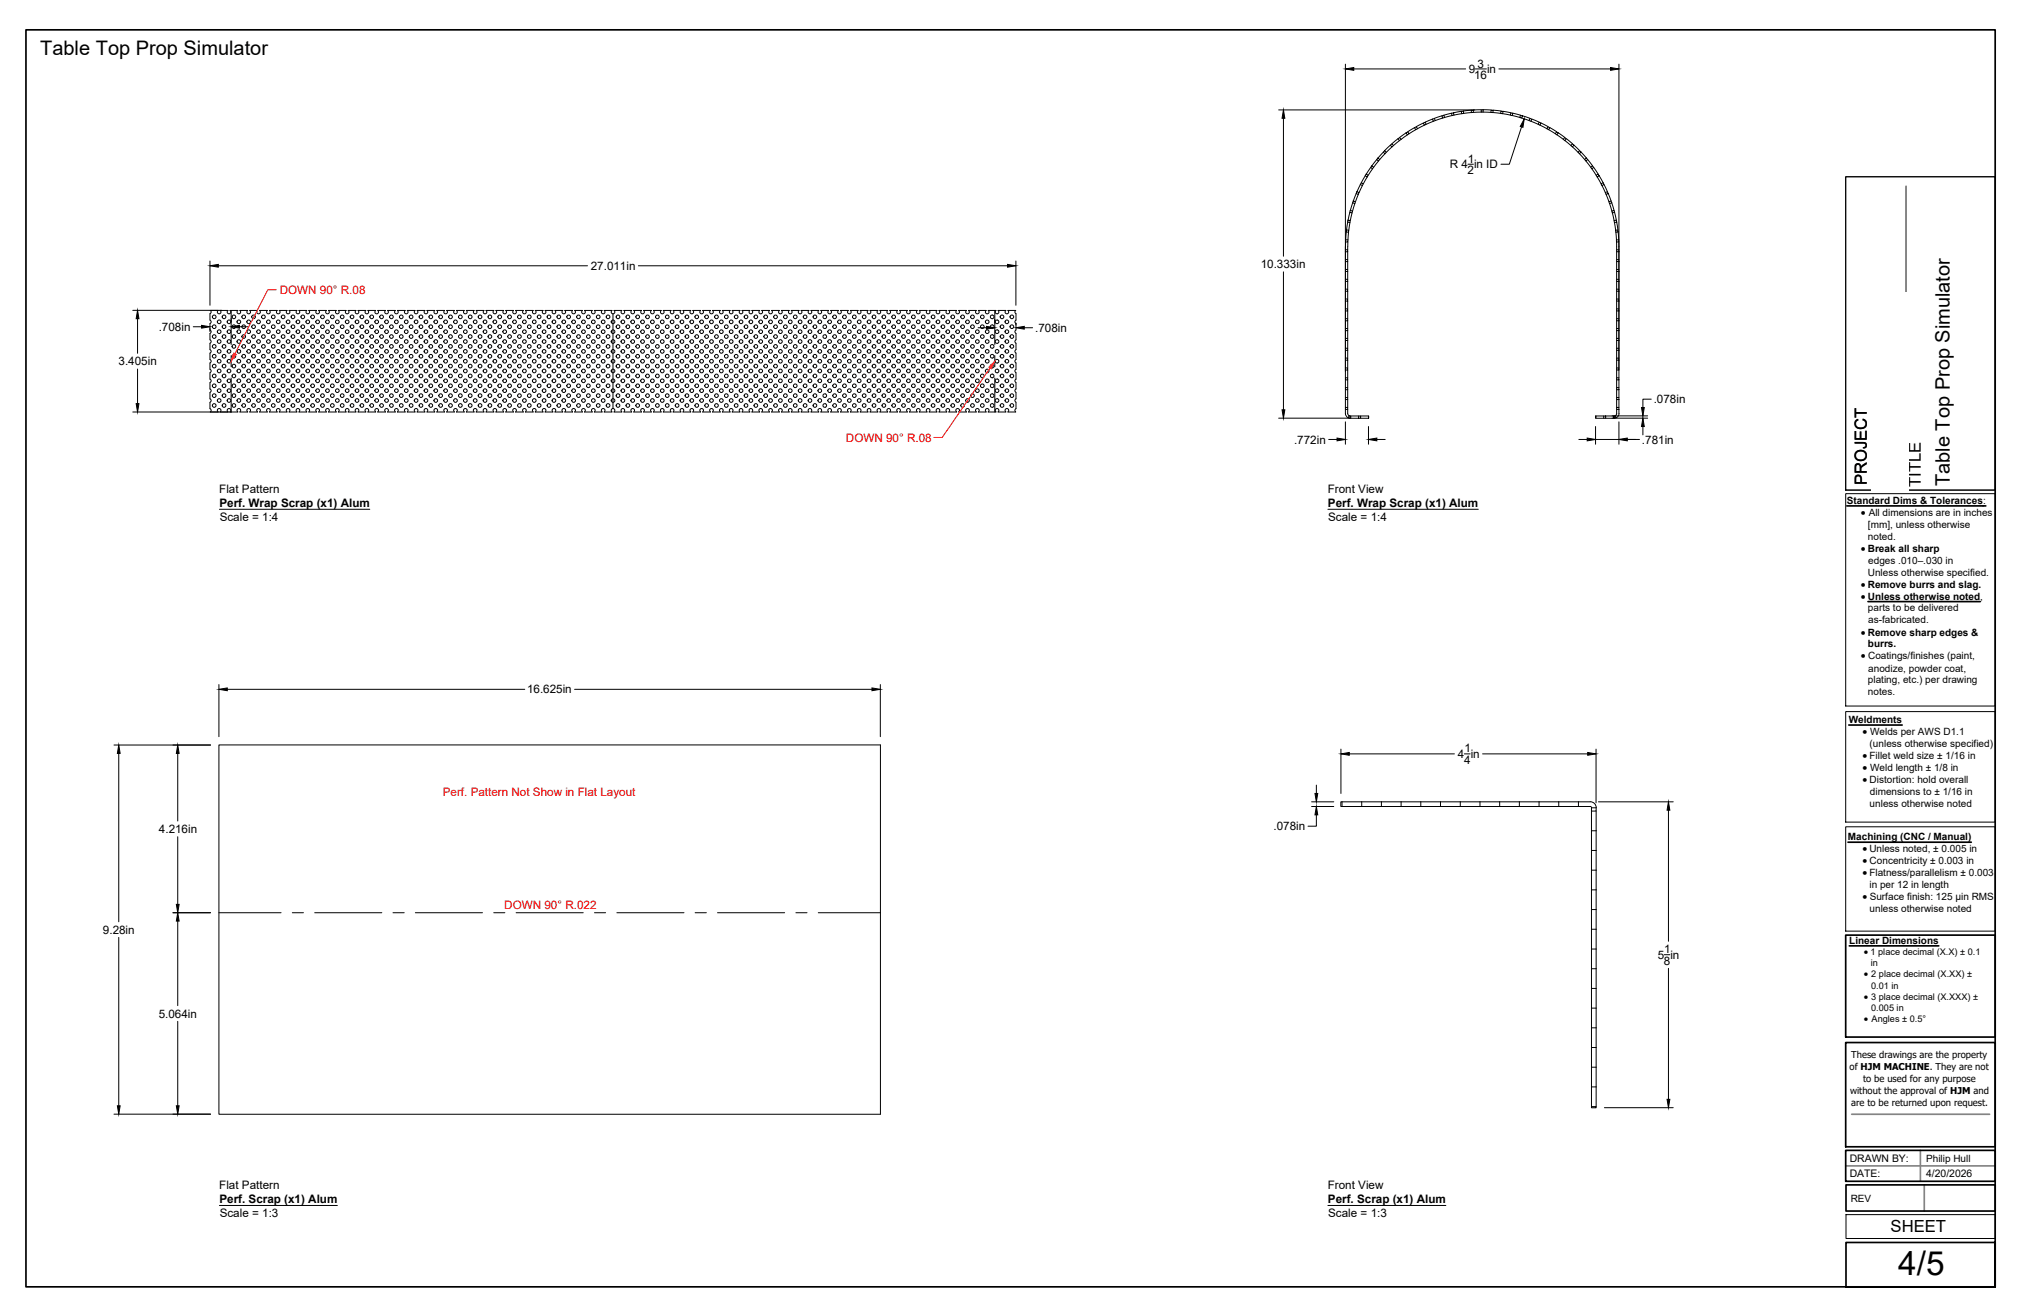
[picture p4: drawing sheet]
<svg xmlns="http://www.w3.org/2000/svg" width="432mm" height="279mm" viewBox="0 0 432 279" stroke-linecap="round" stroke-linejoin="round" font-family="sans-serif">
<defs><g id="words">
<text font-size="7.1" x="404" y="271.4">4/5</text>
<g font-size="4.3">
<text x="8.6" y="11.7">Table Top Prop Simulator</text>
<text x="415" y="103.4" transform="rotate(-90 415 103.4)">Table Top Prop Simulator</text>
</g>
<g font-size="3.5">
<text x="397.3" y="103.3" transform="rotate(-90 397.3 103.3)">PROJECT</text>
<text x="408.7" y="103.6" transform="rotate(-90 408.7 103.6)">TITLE</text>
<text x="402.3" y="262.1">SHEET</text>
</g>
<g font-size="2.5">
<text x="312.6" y="15.6">9</text>
<text x="313.7" y="16.8">16</text>
<text x="314.5" y="14.4">3</text>
<text x="316.5" y="15.6">in</text>
<text x="308.5" y="35.8">R 4 in ID</text>
<text x="312.4" y="34.6">1</text>
<text x="312.3" y="37">2</text>
<text x="125.7" y="57.4">27.011in</text>
<text x="268.3" y="57.1">10.333in</text>
<text x="33.8" y="70.4">.708in</text>
<text x="220.3" y="70.6">.708in</text>
<text x="25.2" y="77.7">3.405in</text>
<text x="351.9" y="85.8">.078in</text>
<text x="275.4" y="94.4">.772in</text>
<text x="349.4" y="94.4">.781in</text>
<text x="46.7" y="104.9">Flat Pattern</text>
<text x="46.7" y="107.8">Perf. Wrap Scrap (x1) Alum</text>
<text x="282.6" y="104.9">Front View</text>
<text x="282.6" y="107.8">Perf. Wrap Scrap (x1) Alum</text>
<text x="46.8" y="110.8">Scale = 1:4</text>
<text x="282.7" y="110.8">Scale = 1:4</text>
<text x="112.2" y="147.6">16.625in</text>
<text x="310.3" y="161.3">4 in</text>
<text x="311.7" y="160.1">1</text>
<text x="311.6" y="162.5">4</text>
<text x="33.8" y="177.2">4.216in</text>
<text x="271" y="176.7">.078in</text>
<text x="21.9" y="198.7">9.28in</text>
<text x="354.2" y="202.9">1</text>
<text x="352.8" y="204">5 in</text>
<text x="354.1" y="205.3">8</text>
<text x="33.8" y="216.5">5.064in</text>
<text x="46.7" y="253">Flat Pattern</text>
<text x="46.7" y="256">Perf. Scrap (x1) Alum</text>
<text x="282.6" y="253">Front View</text>
<text x="282.6" y="256">Perf. Scrap (x1) Alum</text>
<text x="46.8" y="259">Scale = 1:3</text>
<text x="282.7" y="259">Scale = 1:3</text>
</g>
<g font-size="2.5" fill="#f00">
<text x="59.5" y="62.5">DOWN 90° R.08</text>
<text x="180" y="94">DOWN 90° R.08</text>
<text x="94.2" y="169.3">Perf. Pattern Not Show in Flat Layout</text>
<text x="107.3" y="193.4">DOWN 90° R.022</text>
</g>
<g font-size="2.3">
<text x="396" y="109.8">· All dimensions are in inches</text>
<text x="396" y="140.3">· Coatings/finishes (paint,</text>
<text x="396.4" y="156.4">· Welds per AWS D1.1</text>
<text x="396.4" y="161.5">· Fillet weld size ± 1/16 in</text>
<text x="396.4" y="164.1">· Weld length ± 1/8 in</text>
<text x="396.4" y="166.6">· Distortion: hold overall</text>
<text x="396.4" y="181.3">· Unless noted, ± 0.005 in</text>
<text x="396.4" y="183.9">· Concentricity ± 0.003 in</text>
<text x="396.4" y="186.4">· Flatness/parallelism ± 0.003</text>
<text x="396.4" y="191.6">· Surface finish: 125 µin RMS</text>
</g>
<g font-size="2.2">
<text x="396" y="117.4">· Break all sharp</text>
<text x="396" y="125">· Remove burrs and slag.</text>
<text x="396" y="127.6">· Unless otherwise noted,</text>
<text x="396" y="135.2">· Remove sharp edges &amp;</text>
<text x="393.7" y="250.5">DATE:</text>
<text x="393.7" y="247.2">DRAWN BY:</text>
<text x="409.9" y="250.5">4/20/2026</text>
</g>
<g font-size="2.1">
<text x="393" y="107.2">Standard Dims &amp; Tolerances:</text>
<text x="397.5" y="112.3">[mm], unless otherwise</text>
<text x="397.5" y="114.9">noted.</text>
<text x="397.6" y="119.9">edges .010–.030 in</text>
<text x="397.5" y="122.5">Unless otherwise specified.</text>
<text x="397.5" y="130.1">parts to be delivered</text>
<text x="397.5" y="137.8">burrs.</text>
<text x="397.6" y="132.7">as-fabricated.</text>
<text x="397.6" y="142.9">anodize, powder coat,</text>
<text x="397.5" y="145.4">plating, etc.) per drawing</text>
<text x="397.5" y="148">notes.</text>
<text x="393.4" y="153.8">Weldments</text>
<text x="397.9" y="159">(unless otherwise specified)</text>
<text x="397.9" y="171.7">unless otherwise noted</text>
<text x="398" y="169.2">dimensions to ± 1/16 in</text>
<text x="393.3" y="178.8">Machining (CNC / Manual)</text>
<text x="397.8" y="189">in per 12 in length</text>
<text x="397.9" y="194.1">unless otherwise noted</text>
<text x="393.6" y="200.8">Linear Dimensions</text>
<text x="396.7" y="203.2">· 1 place decimal (X.X) ± 0.1</text>
<text x="396.7" y="208">· 2 place decimal (X.XX) ±</text>
<text x="396.7" y="212.8">· 3 place decimal (X.XXX) ±</text>
<text x="396.7" y="217.6">· Angles ± 0.5°</text>
<text x="409.9" y="247.2">Philip Hull</text>
<text x="393.9" y="255.7">REV</text>
</g>
<g font-size="2">
<text x="398.2" y="205.6">in</text>
<text x="398.2" y="210.4">0.01 in</text>
<text x="398.2" y="215.2">0.005 in</text>
<text x="393.6" y="227.7">of HJM MACHINE. They are not</text>
<text x="394" y="225.2">These drawings are the property</text>
<text x="393.7" y="232.8">without the approval of HJM and</text>
<text x="396.5" y="230.3">to be used for any purpose</text>
<text x="393.9" y="235.3">are to be returned upon request.</text>
</g>
</g></defs>
<!-- layer: Visible -->
<g fill="none" stroke="#000" stroke-width=".21">
<path d="M289.5 39.3l-.7 1.5M289.7 38.9l.4 .2-.2 .4-.4-.2zM289.9 39.5l-.7 1.5M290.5 37.4l-.8 1.5M290.7 37l.5 .3-.2 .4-.5-.3zM291 37.7l-.9 1.4M291.7 35.6l-.9 1.4M292 35.3l.3 .3-.2 .3-.4-.3zM292.1 35.9l-.9 1.4M293 33.9l-1 1.4M293.3 33.6l.3 .4-.3 .3-.3-.3zM293.4 34.3l-1 1.3"/>
<path d="M294.4 32.4l-1.1 1.2M294.6 32.1l.4 .3-.3 .3-.3-.3zM294.8 32.7l-1.2 1.2M295.9 30.9l.3 .4 .3-.3M295.9 30.9l-1.2 1.1M295.9 30.9l.3-.3 .3 .4M296.2 31.2l-1.2 1.2M297.5 29.5l.3 .4 .4-.2M297.5 29.5l.4-.2 .3 .4M297.5 29.5l-1.3 1.1M297.8 29.9l-1.2 1.1M299.2 28.3l.4-.3 .3 .5-.4 .2z"/>
<path d="M299.2 28.3l-1.3 .9M299.5 28.7l-1.3 .9M301 27.2l.4-.2 .2 .4-.3 .2zM301 27.2l-1.4 .8M301.3 27.6l-1.4 .9M302.9 26.2l.4-.2 .2 .5-.4 .1zM302.9 26.2l-1.5 .7M303.1 26.6l-1.4 .8M304.9 25.3l-1.6 .7M305.1 25.8l-1.6 .7M306.9 24.7l.4-.2 .1 .5-.4 .1zM306.9 24.6l-1.6 .6"/>
<path d="M307 25.1l-1.6 .6-.1-.5-.4 .2 .1 .4 .4-.1M308.9 24.1l.4-.1 .1 .5-.4 .1zM308.9 24.1l-1.6 .4M309 24.6l-1.6 .4M311 23.7l.4-.1 .1 .5-.4 .1zM311 23.7l-1.7 .3M311.1 24.2l-1.7 .3M313.1 23.5l.4-.1 .1 .5-.5 .1zM313.1 23.4l-1.7 .2M313.1 23.9l-1.6 .2M315.2 23.4h.4v.5h-.4zM315.2 23.3l-1.7 .1"/>
<path d="M315.2 23.9h-1.6M315.7 23.9h1.6M315.7 23.3l1.6 .1M317.3 23.4l.5 .1-.1 .5-.4-.1zM317.7 23.9l1.7 .2M317.8 23.4l1.6 .2M319.4 23.6l.5 .1-.1 .5-.4-.1zM319.8 24.2l1.6 .3M319.9 23.7l1.6 .3M321.5 24l.4 .1-.1 .5-.4-.1zM321.8 24.6l1.6 .4M322 24.1l1.6 .4"/>
<path d="M323.6 24.5l.4 .2-.2 .4-.4-.1zM323.9 25.1l1.5 .6 .2-.5 .4 .2-.2 .4-.4-.1M324 24.6l1.6 .6M325.8 25.8l1.5 .7M326 25.3l1.6 .7M327.5 26l.4 .2-.2 .4-.4-.1zM327.7 26.6l1.5 .8M328 26.2l1.4 .7M329.4 27l.4 .2-.2 .4-.4-.2zM329.6 27.6l1.4 .9M329.8 27.2l1.5 .8M331.3 28l.3 .3-.3 .4-.3-.2z"/>
<path d="M331.3 28.7l1.4 .9M331.6 28.3l1.4 .9M333 29.3l-.3 .4 .3 .2M333 29.3l.3 .2-.3 .4M333 29.9l1.3 1.1M333.3 29.5l1.3 1.1M334.6 31.2l1.2 1.2M334.9 30.9l-.3-.3-.3 .4 .3 .3 .4-.4 1.2 1.2M335.8 32.4l.4-.3 .3 .3-.4 .3zM336.1 32.7l1.1 1.2M336.5 32.4l1.1 1.2M337.2 34l.4-.4 .3 .4-.4 .3z"/>
<path d="M337.5 34.3l1 1.3M337.9 33.9l1 1.4M338.5 35.6l.4-.3 .3 .3-.4 .3zM338.8 35.9l.9 1.4M339.2 35.6l.9 1.4M339.7 37.3l.4-.3 .2 .4-.4 .3zM339.9 37.7l.8 1.4M340.3 37.4l.9 1.5M340.9 39.5l.7 1.5M341.2 38.9l-.5 .2 .2 .4M341.2 38.9l.2 .4-.5 .2M341.4 39.3l.7 1.5"/>
<path d="M286.3 53.1h.5v.5h-.5zM286.3 59.4h.5v.5h-.5zM286.3 57.3h.5v.5h-.5zM286.3 55.2h.5v.5h-.5zM286.3 53.6v1.6M286.3 55.7v1.6M286.3 57.8v1.6M286.3 59.9v1.6M286.4 51.5l-.1 1.6M286.4 51l.5 .1-.1 .4h-.5zM286.5 49.3l-.1 1.7M286.5 48.9l.5 .1v.4h-.5z"/>
<path d="M286.8 53.6v1.6M286.8 55.7v1.6M286.8 57.8v1.6M286.8 59.9v1.6M286.8 47.2l-.2 1.7M286.8 51.5v1.6M286.9 46.8l.5 .1-.1 .4h-.5zM287 49.4l-.1 1.6M287.3 45.2l-.4 1.6M287.3 47.3l-.3 1.7M287.4 44.8l.4 .1-.1 .4-.4-.1zM287.7 45.3l-.3 1.6"/>
<path d="M287.9 43.2l-.5 1.6M288 42.8l.5 .1-.2 .4-.5-.1zM288.3 43.3l-.4 1.6M288.6 41.2l-.6 1.5M288.8 40.8l.4 .2-.1 .4-.5-.2zM289.1 41.4l-.6 1.5M341.6 41l.5-.2 .1 .4-.4 .2zM341.8 41.4l.6 1.5M342.2 41.2l.7 1.5M342.4 42.9l.5-.1 .1 .4-.5 .1zM342.5 43.3l.5 1.6M343 43.2l.5 1.6"/>
<path d="M343 44.9l.5-.1 .1 .4-.5 .1zM343.1 45.3l.4 1.6M343.5 46.9l.5-.1 .1 .5h-.5zM343.6 47.3l.2 1.7M343.6 45.2l.4 1.6M343.8 49l.5-.1 .1 .5h-.5zM343.9 49.4l.1 1.6M344 51.1l.5-.1v.5h-.5zM344 51.5v1.6M344 55.2h.5v.5h-.5zM344 57.3h.5v.5h-.5zM344 53.1h.5v.5h-.5z"/>
<path d="M344 59.4h.5v.5h-.5zM344 53.6v1.6M344 55.7v1.6M344 57.8v1.6M344 59.9v1.6M344.1 47.2l.2 1.7M344.4 49.3l.1 1.7M344.5 51.5v1.6M344.5 53.6v1.6M344.5 55.7v1.6M344.5 57.8v1.6M344.5 59.9v1.6"/>
<path d="M44.7 71v1.3l.2 .4-.2 .3v1.4M44.7 74.4l.2 .4-.2 .3v1.4l.2 .4-.2 .3v1.4l.2 .3-.2 .4v1.4M46.4 66.1h-1.6l.1 .3-.2 .4v1.3l.2 .4-.2 .3v1.4l.2 .4-.2 .3M46.8 66.1h1.7a.39 .39 0 0 0-.1 .5 .39 .39 0 0 0 .6 0 .39 .39 0 0 0-.1-.5h1.7a.39 .39 0 0 0-.1 .5 .39 .39 0 0 0 .6 0 .39 .39 0 0 0-.1-.5h1.7a.39 .39 0 0 0-.1 .5 .39 .39 0 0 0 .6 0 .39 .39 0 0 0-.1-.5h1.7a.39 .39 0 0 0-.1 .5 .39 .39 0 0 0 .6 0 .39 .39 0 0 0-.1-.5h1.7M46.9 66.1a.39 .39 0 0 1 0 .5 .39 .39 0 0 1-.6 0 .39 .39 0 0 1 .1-.5M57.3 66.1h1.7a.39 .39 0 0 0-.1 .5 .39 .39 0 0 0 .6 0 .39 .39 0 0 0-.1-.5h1.7a.39 .39 0 0 0-.1 .5 .39 .39 0 0 0 .6 0 .39 .39 0 0 0-.1-.5h1.7a.39 .39 0 0 0-.1 .5 .39 .39 0 0 0 .6 0 .39 .39 0 0 0-.1-.5h1.7a.39 .39 0 0 0-.1 .5 .39 .39 0 0 0 .6 0 .39 .39 0 0 0-.1-.5h1.7M57.3 66.1a.39 .39 0 0 1 .1 .5 .39 .39 0 0 1-.6 0 .39 .39 0 0 1 .1-.5M67.8 66.1h1.7a.39 .39 0 0 0-.1 .5 .39 .39 0 0 0 .6 0 .39 .39 0 0 0-.1-.5h1.7a.39 .39 0 0 0-.1 .5 .39 .39 0 0 0 .6 0 .39 .39 0 0 0-.1-.5h1.7M67.8 66.1a.39 .39 0 0 1 .1 .5 .39 .39 0 0 1-.6 0 .39 .39 0 0 1 .1-.5M74.1 66.1h1.7a.39 .39 0 0 0-.1 .5 .39 .39 0 0 0 .6 0 .39 .39 0 0 0-.1-.5h1.7a.39 .39 0 0 0-.1 .5 .39 .39 0 0 0 .6 0 .39 .39 0 0 0-.1-.5h1.7a.39 .39 0 0 0-.1 .5 .39 .39 0 0 0 .6 0 .39 .39 0 0 0-.1-.5h1.7a.39 .39 0 0 0-.1 .5 .39 .39 0 0 0 .6 0 .39 .39 0 0 0-.1-.5h1.6M74.1 66.1a.39 .39 0 0 1 .1 .5 .39 .39 0 0 1-.6 0 .39 .39 0 0 1 .1-.5M84.6 66.1h1.6a.39 .39 0 0 0 0 .5 .39 .39 0 0 0 .5 0 .39 .39 0 0 0 0-.5h1.6a.39 .39 0 0 0-.1 .5 .39 .39 0 0 0 .6 0 .39 .39 0 0 0 0-.5h1.6a.39 .39 0 0 0-.1 .5 .39 .39 0 0 0 .6 0 .39 .39 0 0 0-.1-.5h1.7a.39 .39 0 0 0-.1 .5 .39 .39 0 0 0 .6 0 .39 .39 0 0 0 0-.5h1.6"/>
<path d="M84.6 66.1a.39 .39 0 0 1 .1 .5 .39 .39 0 0 1-.6 0 .39 .39 0 0 1 0-.5M95 66.1a.39 .39 0 0 1 .1 .5 .39 .39 0 0 1-.6 0 .39 .39 0 0 1 .1-.5M101.3 66.1h1.7a.39 .39 0 0 0-.1 .5 .39 .39 0 0 0 .6 0 .39 .39 0 0 0-.1-.5h1.7a.39 .39 0 0 0-.1 .5 .39 .39 0 0 0 .6 0 .39 .39 0 0 0-.1-.5h1.7a.39 .39 0 0 0-.1 .5 .39 .39 0 0 0 .6 0 .39 .39 0 0 0-.1-.5h1.7a.39 .39 0 0 0-.1 .5 .39 .39 0 0 0 .6 0 .39 .39 0 0 0-.1-.5h1.7M101.3 66.1a.39 .39 0 0 1 .1 .5 .39 .39 0 0 1-.6 0 .39 .39 0 0 1 .1-.5h-1.7a.39 .39 0 0 1 .1 .5 .39 .39 0 0 1-.6 0 .39 .39 0 0 1 .1-.5h-1.7a.39 .39 0 0 1 .1 .5 .39 .39 0 0 1-.6 0 .39 .39 0 0 1 .1-.5h-1.7M111.8 66.1h1.7a.39 .39 0 0 0-.1 .5 .39 .39 0 0 0 .6 0 .39 .39 0 0 0-.1-.5h1.7a.39 .39 0 0 0-.1 .5 .39 .39 0 0 0 .6 0 .39 .39 0 0 0-.1-.5h1.7a.39 .39 0 0 0-.1 .5 .39 .39 0 0 0 .6 0 .39 .39 0 0 0-.1-.5h1.7a.39 .39 0 0 0-.1 .5 .39 .39 0 0 0 .6 0 .39 .39 0 0 0-.1-.5h1.7M111.8 66.1a.39 .39 0 0 1 .1 .5 .39 .39 0 0 1-.6 0 .39 .39 0 0 1 .1-.5M122.3 66.1a.39 .39 0 0 1 .1 .5 .39 .39 0 0 1-.6 0 .39 .39 0 0 1 .1-.5M128.6 66.1h1.6a.39 .39 0 0 0 0 .5 .39 .39 0 0 0 .5 0 .39 .39 0 0 0 0-.5h1.6a.39 .39 0 0 0 0 .5 .39 .39 0 0 0 .5 0 .39 .39 0 0 0 0-.5h1.6a.39 .39 0 0 0 0 .5 .39 .39 0 0 0 .5 0 .39 .39 0 0 0 0-.5h1.6a.39 .39 0 0 0-.1 .5 .39 .39 0 0 0 .6 0 .39 .39 0 0 0 0-.5h1.6M128.6 66.1a.39 .39 0 0 1 .1 .5 .39 .39 0 0 1-.6 0 .39 .39 0 0 1 0-.5h-1.6a.39 .39 0 0 1 .1 .5 .39 .39 0 0 1-.6 0 .39 .39 0 0 1 .1-.5h-1.7a.39 .39 0 0 1 .1 .5 .39 .39 0 0 1-.6 0 .39 .39 0 0 1 .1-.5h-1.7M139 66.1h1.7a.39 .39 0 0 0-.1 .5 .39 .39 0 0 0 .6 0 .39 .39 0 0 0-.1-.5h1.7a.39 .39 0 0 0-.1 .5 .39 .39 0 0 0 .6 0 .39 .39 0 0 0-.1-.5h1.7a.39 .39 0 0 0-.1 .5 .39 .39 0 0 0 .6 0 .39 .39 0 0 0-.1-.5h1.7a.39 .39 0 0 0-.1 .5 .39 .39 0 0 0 .6 0 .39 .39 0 0 0-.1-.5h1.7M139.1 66.1a.39 .39 0 0 1 0 .5 .39 .39 0 0 1-.6 0 .39 .39 0 0 1 .1-.5M149.5 66.1h1.7a.39 .39 0 0 0-.1 .5 .39 .39 0 0 0 .6 0 .39 .39 0 0 0-.1-.5h1.7a.39 .39 0 0 0-.1 .5 .39 .39 0 0 0 .6 0 .39 .39 0 0 0-.1-.5h1.7a.39 .39 0 0 0-.1 .5 .39 .39 0 0 0 .6 0 .39 .39 0 0 0-.1-.5h1.7a.39 .39 0 0 0-.1 .5 .39 .39 0 0 0 .6 0 .39 .39 0 0 0-.1-.5h1.7"/>
<path d="M149.5 66.1a.39 .39 0 0 1 .1 .5 .39 .39 0 0 1-.6 0 .39 .39 0 0 1 .1-.5M160 66.1h1.7a.39 .39 0 0 0-.1 .5 .39 .39 0 0 0 .6 0 .39 .39 0 0 0-.1-.5h1.7a.39 .39 0 0 0-.1 .5 .39 .39 0 0 0 .6 0 .39 .39 0 0 0-.1-.5h1.7M160 66.1a.39 .39 0 0 1 .1 .5 .39 .39 0 0 1-.6 0 .39 .39 0 0 1 .1-.5M166.3 66.1h1.7a.39 .39 0 0 0-.1 .5 .39 .39 0 0 0 .6 0 .39 .39 0 0 0-.1-.5h1.7a.39 .39 0 0 0-.1 .5 .39 .39 0 0 0 .6 0 .39 .39 0 0 0-.1-.5h1.7a.39 .39 0 0 0-.1 .5 .39 .39 0 0 0 .6 0 .39 .39 0 0 0-.1-.5h1.6a.39 .39 0 0 0 0 .5 .39 .39 0 0 0 .6 0 .39 .39 0 0 0-.1-.5h1.6M166.3 66.1a.39 .39 0 0 1 .1 .5 .39 .39 0 0 1-.6 0 .39 .39 0 0 1 .1-.5M176.8 66.1h1.6a.39 .39 0 0 0 0 .5 .39 .39 0 0 0 .5 0 .39 .39 0 0 0 0-.5h1.6a.39 .39 0 0 0 0 .5 .39 .39 0 0 0 .5 0 .39 .39 0 0 0 0-.5h1.6a.39 .39 0 0 0 0 .5 .39 .39 0 0 0 .5 0 .39 .39 0 0 0 0-.5h1.6a.39 .39 0 0 0-.1 .5 .39 .39 0 0 0 .6 0 .39 .39 0 0 0 0-.5h1.6M176.8 66.1a.39 .39 0 0 1 .1 .5 .39 .39 0 0 1-.6 0 .39 .39 0 0 1 0-.5M187.3 66.1a.39 .39 0 0 1 0 .5 .39 .39 0 0 1-.6 0 .39 .39 0 0 1 .1-.5M193.5 66.1h1.7a.39 .39 0 0 0-.1 .5 .39 .39 0 0 0 .6 0 .39 .39 0 0 0-.1-.5h1.7a.39 .39 0 0 0-.1 .5 .39 .39 0 0 0 .6 0 .39 .39 0 0 0-.1-.5h1.7a.39 .39 0 0 0-.1 .5 .39 .39 0 0 0 .6 0 .39 .39 0 0 0-.1-.5h1.7a.39 .39 0 0 0-.1 .5 .39 .39 0 0 0 .6 0 .39 .39 0 0 0-.1-.5h1.7M193.5 66.1a.39 .39 0 0 1 .1 .5 .39 .39 0 0 1-.6 0 .39 .39 0 0 1 .1-.5h-1.7a.39 .39 0 0 1 .1 .5 .39 .39 0 0 1-.6 0 .39 .39 0 0 1 .1-.5h-1.7a.39 .39 0 0 1 .1 .5 .39 .39 0 0 1-.6 0 .39 .39 0 0 1 .1-.5h-1.7M204 66.1h1.7a.39 .39 0 0 0-.1 .5 .39 .39 0 0 0 .6 0 .39 .39 0 0 0-.1-.5h1.7a.39 .39 0 0 0-.1 .5 .39 .39 0 0 0 .6 0 .39 .39 0 0 0-.1-.5h1.7a.39 .39 0 0 0-.1 .5 .39 .39 0 0 0 .6 0 .39 .39 0 0 0-.1-.5h1.7a.39 .39 0 0 0-.1 .5 .39 .39 0 0 0 .6 0 .39 .39 0 0 0-.1-.5h1.7M204 66.1a.39 .39 0 0 1 .1 .5 .39 .39 0 0 1-.6 0 .39 .39 0 0 1 .1-.5"/>
<path d="M214.5 66.1h1.7l-.2 .3 .2 .4v1.3l-.2 .4 .2 .3v1.4l-.2 .4 .2 .3M214.5 66.1a.39 .39 0 0 1 .1 .5 .39 .39 0 0 1-.6 0 .39 .39 0 0 1 .1-.5M216.2 71v1.3l-.2 .4 .2 .3v1.4M216.2 74.4l-.2 .4 .2 .3v1.4l-.2 .4 .2 .3v1.4l-.2 .3 .2 .4v1.4M286.3 78.3h.5v.4h-.5zM286.3 74.1h.5v.4h-.5zM286.3 72h.5v.5h-.5zM286.3 65.7h.5v.5h-.5zM286.3 76.2h.5v.4h-.5zM286.3 69.9h.5v.5h-.5zM286.3 67.8h.5v.5h-.5zM286.3 61.5h.5v.5h-.5z"/>
<path d="M286.3 63.6h.5v.5h-.5zM286.3 62v1.6M286.3 64.1v1.6M286.3 66.2v1.6M286.3 68.3v1.6M286.3 70.4v1.6M286.3 72.5v1.6M286.3 74.5v1.7M286.3 76.6v1.7M286.3 78.7v1.7M286.8 62v1.6M286.8 64.1v1.6"/>
<path d="M286.8 66.2v1.6M286.8 68.3v1.6M286.8 70.4v1.6M286.8 72.5v1.6M286.8 74.5v1.7M286.8 76.6v1.7M286.8 78.7v1.7M344 67.8h.5v.5h-.5zM344 65.7h.5v.5h-.5zM344 72h.5v.5h-.5zM344 78.3h.5v.4h-.5zM344 61.5h.5v.5h-.5z"/>
<path d="M344 63.6h.5v.5h-.5zM344 69.9h.5v.5h-.5zM344 74.1h.5v.4h-.5zM344 76.2h.5v.4h-.5zM344 62v1.6M344 64.1v1.6M344 66.2v1.6M344 68.3v1.6M344 70.4v1.6M344 72.5v1.6M344 74.5v1.7M344 76.6v1.7"/>
<path d="M344 78.7v1.7M344.5 62v1.6M344.5 64.1v1.6M344.5 66.2v1.6M344.5 68.3v1.6M344.5 70.4v1.6M344.5 72.5v1.6M344.5 74.5v1.7M344.5 76.6v1.7M344.5 78.7v1.7M44.7 83.5v1.4l.2 .3-.2 .4v1.4l.2 .3-.1 .4M44.7 81.4v1.4l.2 .3-.2 .4"/>
<path d="M44.7 80.7l.2 .3-.2 .4M44.7 87.7h1.7M46.8 87.7h1.7M46.9 87.7a.39 .39 0 0 0 0-.6 .39 .39 0 0 0-.6 0 .39 .39 0 0 0 .1 .6M48.9 87.7h1.7M48.9 87.7a.39 .39 0 0 0 .1-.6 .39 .39 0 0 0-.6 0 .39 .39 0 0 0 .1 .6M51 87.7h1.7M51 87.7a.39 .39 0 0 0 .1-.6 .39 .39 0 0 0-.6 0 .39 .39 0 0 0 .1 .6M53.1 87.7h1.7M53.1 87.7a.39 .39 0 0 0 .1-.6 .39 .39 0 0 0-.6 0 .39 .39 0 0 0 .1 .6M55.2 87.7h1.7M55.2 87.7a.39 .39 0 0 0 .1-.6 .39 .39 0 0 0-.6 0 .39 .39 0 0 0 .1 .6"/>
<path d="M57.3 87.7h1.7M57.3 87.7a.39 .39 0 0 0 .1-.6 .39 .39 0 0 0-.6 0 .39 .39 0 0 0 .1 .6M59.4 87.7h1.7M59.4 87.7a.39 .39 0 0 0 .1-.6 .39 .39 0 0 0-.6 0 .39 .39 0 0 0 .1 .6M61.5 87.7h1.7M61.5 87.7a.39 .39 0 0 0 .1-.6 .39 .39 0 0 0-.6 0 .39 .39 0 0 0 .1 .6M63.6 87.7h1.7M63.6 87.7a.39 .39 0 0 0 .1-.6 .39 .39 0 0 0-.6 0 .39 .39 0 0 0 .1 .6M65.7 87.7h1.7M65.7 87.7a.39 .39 0 0 0 .1-.6 .39 .39 0 0 0-.6 0 .39 .39 0 0 0 .1 .6M67.8 87.7h1.7M67.8 87.7a.39 .39 0 0 0 .1-.6 .39 .39 0 0 0-.6 0 .39 .39 0 0 0 .1 .6"/>
<path d="M69.9 87.7h1.7M69.9 87.7a.39 .39 0 0 0 .1-.6 .39 .39 0 0 0-.6 0 .39 .39 0 0 0 .1 .6M72 87.7h1.7M72 87.7a.39 .39 0 0 0 .1-.6 .39 .39 0 0 0-.6 0 .39 .39 0 0 0 .1 .6M74.1 87.7h1.7M74.1 87.7a.39 .39 0 0 0 .1-.6 .39 .39 0 0 0-.6 0 .39 .39 0 0 0 .1 .6M76.2 87.7h1.7M76.2 87.7a.39 .39 0 0 0 .1-.6 .39 .39 0 0 0-.6 0 .39 .39 0 0 0 .1 .6M78.3 87.7h1.6M78.3 87.7a.39 .39 0 0 0 .1-.6 .39 .39 0 0 0-.6 0 .39 .39 0 0 0 .1 .6M80.4 87.7h1.6M80.4 87.7a.39 .39 0 0 0 .1-.6 .39 .39 0 0 0-.6 0 .39 .39 0 0 0 .1 .6"/>
<path d="M82.5 87.7h1.6M82.5 87.7a.39 .39 0 0 0 .1-.6 .39 .39 0 0 0-.6 0 .39 .39 0 0 0 .1 .6M84.6 87.7h1.6M84.6 87.7a.39 .39 0 0 0 .1-.6 .39 .39 0 0 0-.6 0 .39 .39 0 0 0 0 .6M86.7 87.7h1.6M86.7 87.7a.39 .39 0 0 0 .1-.6 .39 .39 0 0 0-.6 0 .39 .39 0 0 0 0 .6M88.8 87.7h1.6M88.8 87.7a.39 .39 0 0 0 0-.6 .39 .39 0 0 0-.5 0 .39 .39 0 0 0 0 .6M90.8 87.7h1.7M90.9 87.7a.39 .39 0 0 0 0-.6 .39 .39 0 0 0-.5 0 .39 .39 0 0 0 0 .6M92.9 87.7h1.7M93 87.7a.39 .39 0 0 0 0-.6 .39 .39 0 0 0-.6 0 .39 .39 0 0 0 .1 .6"/>
<path d="M95 87.7h1.7M95 87.7a.39 .39 0 0 0 .1-.6 .39 .39 0 0 0-.6 0 .39 .39 0 0 0 .1 .6M97.1 87.7h1.7M97.1 87.7a.39 .39 0 0 0 .1-.6 .39 .39 0 0 0-.6 0 .39 .39 0 0 0 .1 .6M99.2 87.7h1.7M99.2 87.7a.39 .39 0 0 0 .1-.6 .39 .39 0 0 0-.6 0 .39 .39 0 0 0 .1 .6M101.3 87.7h1.7M101.3 87.7a.39 .39 0 0 0 .1-.6 .39 .39 0 0 0-.6 0 .39 .39 0 0 0 .1 .6M103.4 87.7h1.7M103.4 87.7a.39 .39 0 0 0 .1-.6 .39 .39 0 0 0-.6 0 .39 .39 0 0 0 .1 .6M105.5 87.7h1.7M105.5 87.7a.39 .39 0 0 0 .1-.6 .39 .39 0 0 0-.6 0 .39 .39 0 0 0 .1 .6"/>
<path d="M107.6 87.7h1.7M107.6 87.7a.39 .39 0 0 0 .1-.6 .39 .39 0 0 0-.6 0 .39 .39 0 0 0 .1 .6M109.7 87.7h1.7M109.7 87.7a.39 .39 0 0 0 .1-.6 .39 .39 0 0 0-.6 0 .39 .39 0 0 0 .1 .6M111.8 87.7h1.7M111.8 87.7a.39 .39 0 0 0 .1-.6 .39 .39 0 0 0-.6 0 .39 .39 0 0 0 .1 .6M113.9 87.7h1.7M113.9 87.7a.39 .39 0 0 0 .1-.6 .39 .39 0 0 0-.6 0 .39 .39 0 0 0 .1 .6M116 87.7h1.7M116 87.7a.39 .39 0 0 0 .1-.6 .39 .39 0 0 0-.6 0 .39 .39 0 0 0 .1 .6M118.1 87.7h1.7M118.1 87.7a.39 .39 0 0 0 .1-.6 .39 .39 0 0 0-.6 0 .39 .39 0 0 0 .1 .6"/>
<path d="M120.2 87.7h1.7M120.2 87.7a.39 .39 0 0 0 .1-.6 .39 .39 0 0 0-.6 0 .39 .39 0 0 0 .1 .6M122.3 87.7h1.7M122.3 87.7a.39 .39 0 0 0 .1-.6 .39 .39 0 0 0-.6 0 .39 .39 0 0 0 .1 .6M124.4 87.7h1.6M124.4 87.7a.39 .39 0 0 0 .1-.6 .39 .39 0 0 0-.6 0 .39 .39 0 0 0 .1 .6M126.5 87.7h1.6M126.5 87.7a.39 .39 0 0 0 .1-.6 .39 .39 0 0 0-.6 0 .39 .39 0 0 0 .1 .6M128.6 87.7h1.6M128.6 87.7a.39 .39 0 0 0 .1-.6 .39 .39 0 0 0-.6 0 .39 .39 0 0 0 .1 .6M130.7 87.7h1.6M130.7 87.7a.39 .39 0 0 0 .1-.6 .39 .39 0 0 0-.6 0 .39 .39 0 0 0 0 .6"/>
<path d="M132.8 87.7h1.6M132.8 87.7a.39 .39 0 0 0 .1-.6 .39 .39 0 0 0-.6 0 .39 .39 0 0 0 0 .6M134.9 87.7h1.6M134.9 87.7a.39 .39 0 0 0 0-.6 .39 .39 0 0 0-.5 0 .39 .39 0 0 0 0 .6M136.9 87.7h1.7M137 87.7a.39 .39 0 0 0 0-.6 .39 .39 0 0 0-.5 0 .39 .39 0 0 0 0 .6M139 87.7h1.7M139.1 87.7a.39 .39 0 0 0 0-.6 .39 .39 0 0 0-.6 0 .39 .39 0 0 0 .1 .6M141.1 87.7h1.7M141.2 87.7a.39 .39 0 0 0 0-.6 .39 .39 0 0 0-.6 0 .39 .39 0 0 0 .1 .6M143.2 87.7h1.7M143.2 87.7a.39 .39 0 0 0 .1-.6 .39 .39 0 0 0-.6 0 .39 .39 0 0 0 .1 .6"/>
<path d="M145.3 87.7h1.7M145.3 87.7a.39 .39 0 0 0 .1-.6 .39 .39 0 0 0-.6 0 .39 .39 0 0 0 .1 .6M147.4 87.7h1.7M147.4 87.7a.39 .39 0 0 0 .1-.6 .39 .39 0 0 0-.6 0 .39 .39 0 0 0 .1 .6M149.5 87.7h1.7M149.5 87.7a.39 .39 0 0 0 .1-.6 .39 .39 0 0 0-.6 0 .39 .39 0 0 0 .1 .6M151.6 87.7h1.7M151.6 87.7a.39 .39 0 0 0 .1-.6 .39 .39 0 0 0-.6 0 .39 .39 0 0 0 .1 .6M153.7 87.7h1.7M153.7 87.7a.39 .39 0 0 0 .1-.6 .39 .39 0 0 0-.6 0 .39 .39 0 0 0 .1 .6M155.8 87.7h1.7M155.8 87.7a.39 .39 0 0 0 .1-.6 .39 .39 0 0 0-.6 0 .39 .39 0 0 0 .1 .6"/>
<path d="M157.9 87.7h1.7M157.9 87.7a.39 .39 0 0 0 .1-.6 .39 .39 0 0 0-.6 0 .39 .39 0 0 0 .1 .6M160 87.7h1.7M160 87.7a.39 .39 0 0 0 .1-.6 .39 .39 0 0 0-.6 0 .39 .39 0 0 0 .1 .6M162.1 87.7h1.7M162.1 87.7a.39 .39 0 0 0 .1-.6 .39 .39 0 0 0-.6 0 .39 .39 0 0 0 .1 .6M164.2 87.7h1.7M164.2 87.7a.39 .39 0 0 0 .1-.6 .39 .39 0 0 0-.6 0 .39 .39 0 0 0 .1 .6M166.3 87.7h1.7M166.3 87.7a.39 .39 0 0 0 .1-.6 .39 .39 0 0 0-.6 0 .39 .39 0 0 0 .1 .6M168.4 87.7h1.7M168.4 87.7a.39 .39 0 0 0 .1-.6 .39 .39 0 0 0-.6 0 .39 .39 0 0 0 .1 .6"/>
<path d="M170.5 87.7h1.6M170.5 87.7a.39 .39 0 0 0 .1-.6 .39 .39 0 0 0-.6 0 .39 .39 0 0 0 .1 .6M172.6 87.7h1.6M172.6 87.7a.39 .39 0 0 0 .1-.6 .39 .39 0 0 0-.6 0 .39 .39 0 0 0 .1 .6M174.7 87.7h1.6M174.7 87.7a.39 .39 0 0 0 .1-.6 .39 .39 0 0 0-.6 0 .39 .39 0 0 0 .1 .6M176.8 87.7h1.6M176.8 87.7a.39 .39 0 0 0 .1-.6 .39 .39 0 0 0-.6 0 .39 .39 0 0 0 0 .6M178.9 87.7h1.6M178.9 87.7a.39 .39 0 0 0 .1-.6 .39 .39 0 0 0-.6 0 .39 .39 0 0 0 0 .6M181 87.7h1.6M181 87.7a.39 .39 0 0 0 0-.6 .39 .39 0 0 0-.5 0 .39 .39 0 0 0 0 .6"/>
<path d="M183 87.7h1.7M183.1 87.7a.39 .39 0 0 0 0-.6 .39 .39 0 0 0-.5 0 .39 .39 0 0 0 0 .6M185.1 87.7h1.7M185.2 87.7a.39 .39 0 0 0 0-.6 .39 .39 0 0 0-.6 0 .39 .39 0 0 0 .1 .6M187.2 87.7h1.7M187.3 87.7a.39 .39 0 0 0 0-.6 .39 .39 0 0 0-.6 0 .39 .39 0 0 0 .1 .6M189.3 87.7h1.7M189.3 87.7a.39 .39 0 0 0 .1-.6 .39 .39 0 0 0-.6 0 .39 .39 0 0 0 .1 .6M191.4 87.7h1.7M191.4 87.7a.39 .39 0 0 0 .1-.6 .39 .39 0 0 0-.6 0 .39 .39 0 0 0 .1 .6M193.5 87.7h1.7M193.5 87.7a.39 .39 0 0 0 .1-.6 .39 .39 0 0 0-.6 0 .39 .39 0 0 0 .1 .6"/>
<path d="M195.6 87.7h1.7M195.6 87.7a.39 .39 0 0 0 .1-.6 .39 .39 0 0 0-.6 0 .39 .39 0 0 0 .1 .6M197.7 87.7h1.7M197.7 87.7a.39 .39 0 0 0 .1-.6 .39 .39 0 0 0-.6 0 .39 .39 0 0 0 .1 .6M199.8 87.7h1.7M199.8 87.7a.39 .39 0 0 0 .1-.6 .39 .39 0 0 0-.6 0 .39 .39 0 0 0 .1 .6M201.9 87.7h1.7M201.9 87.7a.39 .39 0 0 0 .1-.6 .39 .39 0 0 0-.6 0 .39 .39 0 0 0 .1 .6M204 87.7h1.7M204 87.7a.39 .39 0 0 0 .1-.6 .39 .39 0 0 0-.6 0 .39 .39 0 0 0 .1 .6M206.1 87.7h1.7M206.1 87.7a.39 .39 0 0 0 .1-.6 .39 .39 0 0 0-.6 0 .39 .39 0 0 0 .1 .6"/>
<path d="M208.2 87.7h1.7M208.2 87.7a.39 .39 0 0 0 .1-.6 .39 .39 0 0 0-.6 0 .39 .39 0 0 0 .1 .6M210.3 87.7h1.7M210.3 87.7a.39 .39 0 0 0 .1-.6 .39 .39 0 0 0-.6 0 .39 .39 0 0 0 .1 .6M212.4 87.7h1.7M212.4 87.7a.39 .39 0 0 0 .1-.6 .39 .39 0 0 0-.6 0 .39 .39 0 0 0 .1 .6M214.5 87.7h1.7M214.5 87.7a.39 .39 0 0 0 .1-.6 .39 .39 0 0 0-.6 0 .39 .39 0 0 0 .1 .6M216.2 81.4v1.4l-.2 .3 .2 .4M216.2 83.5v1.4l-.2 .3 .2 .4v1.4l-.2 .3 .2 .4M216.2 80.7l-.2 .3 .2 .4M286.3 80.4h.5v.4h-.5z"/>
<path d="M286.3 86.7h.5v.4h-.5zM286.3 82.5h.5v.4h-.5zM286.3 84.6h.5v.4h-.5zM286.3 87.1a1.49 1.49 0 0 0 .6 1.8M286.3 80.8v1.7M286.3 82.9v1.7M286.3 85v1.7M286.8 87.1v1.1l.3 .3-.2 .4 .4 .1v-.5h-.2M286.8 80.8v1.7M286.8 82.9v1.7M286.8 85v1.7M287.3 88.5h.2v.5h-.2"/>
<path d="M287.5 88.5h1.6M287.5 89h1.6M289.1 88.5h.5v.5h-.5zM289.6 88.5h1.6M289.6 89h1.6M291.2 88.5l.1 .5zM339.6 88.5v.5zM339.6 88.5h1.7M339.6 89h1.7M341.3 88.5h.4v.5h-.4zM341.7 88.5h1.7M341.7 89h1.7"/>
<path d="M343.5 88.5h.2l.2 .4-.4 .1zM343.5 88.5h-.1v.5h.1M344 80.4h.5v.4h-.5zM344 84.6h.5v.4h-.5zM344 82.5h.5v.4h-.5zM344 86.7h.5v.4h-.5zM344 87.1v1.1l-.2 .3M344 80.8v1.7M344 82.9v1.7M344 85v1.7M344.5 87.1a1.57 1.57 0 0 1-.3 1.6l-.2 .2M344.5 80.8v1.7"/>
<path d="M344.5 82.9v1.7M344.5 85v1.7M46.6 158.5h140.8v78.6h-140.8zM285.6 170.6h-.3v1h.3M285.6 170.6h52.8a1.28 1.28 0 0 1 1.3 1.3M285.6 170.6v1M285.6 171.6h46.1M289.8 170.6v1M294 170.6v1M298.2 170.6v1M302.4 170.6v1M306.6 170.6v1"/>
<path d="M310.8 170.6v1M315 170.6v1M319.2 170.6v1M323.3 170.6v1M327.5 170.6v1M331.7 171.6h6.7M331.7 170.6v1M335.9 170.6v1M338.4 171.6l.3 .3M338.7 171.9v.7h1v-.7M338.7 176.8v8.4M338.7 171.9h1"/>
<path d="M338.7 176.8h1M338.7 172.6v4.2M339.7 172.6v62.9M338.7 193.5h1M338.7 189.4h1M338.7 197.7h1M338.7 185.2h1M338.7 181h1M338.7 185.2v41.9M338.7 202h1M338.7 206.1h1M338.7 218.7h1"/>
<path d="M338.7 214.5h1M338.7 210.3h1M338.7 235.5h1v.2h-1zM338.7 227.1v8.4M338.7 227.1h1M338.7 231.3h1M338.7 222.9h1"/>
<circle cx="45.6" cy="67.4" r=".39"/>
<circle cx="45.6" cy="71.6" r=".39"/>
<circle cx="45.6" cy="73.7" r=".39"/>
<circle cx="45.6" cy="80" r=".39"/>
<circle cx="45.6" cy="69.5" r=".39"/>
<circle cx="45.6" cy="77.9" r=".39"/>
<circle cx="45.6" cy="75.8" r=".39"/>
<circle cx="46.6" cy="74.8" r=".39"/>
<circle cx="46.6" cy="68.5" r=".39"/>
<circle cx="46.6" cy="76.9" r=".39"/>
<circle cx="46.6" cy="70.6" r=".39"/>
<circle cx="46.6" cy="72.7" r=".39"/>
<circle cx="46.6" cy="78.9" r=".39"/>
<circle cx="47.7" cy="77.9" r=".39"/>
<circle cx="47.7" cy="73.7" r=".39"/>
<circle cx="47.7" cy="67.4" r=".39"/>
<circle cx="47.7" cy="69.5" r=".39"/>
<circle cx="47.7" cy="75.8" r=".39"/>
<circle cx="47.7" cy="71.6" r=".39"/>
<circle cx="47.7" cy="80" r=".39"/>
<circle cx="48.7" cy="72.7" r=".39"/>
<circle cx="48.7" cy="68.5" r=".39"/>
<circle cx="48.7" cy="76.9" r=".39"/>
<circle cx="48.7" cy="74.8" r=".39"/>
<circle cx="48.7" cy="70.6" r=".39"/>
<circle cx="48.7" cy="78.9" r=".39"/>
<circle cx="49.8" cy="80" r=".39"/>
<circle cx="49.8" cy="71.6" r=".39"/>
<circle cx="49.8" cy="67.4" r=".39"/>
<circle cx="49.8" cy="75.8" r=".39"/>
<circle cx="49.8" cy="77.9" r=".39"/>
<circle cx="49.8" cy="73.7" r=".39"/>
<circle cx="49.8" cy="69.5" r=".39"/>
<circle cx="50.8" cy="76.9" r=".39"/>
<circle cx="50.8" cy="78.9" r=".39"/>
<circle cx="50.8" cy="74.8" r=".39"/>
<circle cx="50.8" cy="68.5" r=".39"/>
<circle cx="50.8" cy="72.7" r=".39"/>
<circle cx="50.8" cy="70.6" r=".39"/>
<circle cx="51.9" cy="69.5" r=".39"/>
<circle cx="51.9" cy="75.8" r=".39"/>
<circle cx="51.9" cy="73.7" r=".39"/>
<circle cx="51.9" cy="77.9" r=".39"/>
<circle cx="51.9" cy="80" r=".39"/>
<circle cx="51.9" cy="67.4" r=".39"/>
<circle cx="51.9" cy="71.6" r=".39"/>
<circle cx="52.9" cy="78.9" r=".39"/>
<circle cx="52.9" cy="72.7" r=".39"/>
<circle cx="52.9" cy="74.8" r=".39"/>
<circle cx="52.9" cy="70.6" r=".39"/>
<circle cx="52.9" cy="76.9" r=".39"/>
<circle cx="52.9" cy="68.5" r=".39"/>
<circle cx="54" cy="77.9" r=".39"/>
<circle cx="54" cy="75.8" r=".39"/>
<circle cx="54" cy="69.5" r=".39"/>
<circle cx="54" cy="71.6" r=".39"/>
<circle cx="54" cy="80" r=".39"/>
<circle cx="54" cy="73.7" r=".39"/>
<circle cx="54" cy="67.4" r=".39"/>
<circle cx="55" cy="76.9" r=".39"/>
<circle cx="55" cy="72.7" r=".39"/>
<circle cx="55" cy="74.8" r=".39"/>
<circle cx="55" cy="78.9" r=".39"/>
<circle cx="55" cy="70.6" r=".39"/>
<circle cx="55" cy="68.5" r=".39"/>
<circle cx="56.1" cy="80" r=".39"/>
<circle cx="56.1" cy="77.9" r=".39"/>
<circle cx="56.1" cy="71.6" r=".39"/>
<circle cx="56.1" cy="73.7" r=".39"/>
<circle cx="56.1" cy="67.4" r=".39"/>
<circle cx="56.1" cy="75.8" r=".39"/>
<circle cx="56.1" cy="69.5" r=".39"/>
<circle cx="57.1" cy="78.9" r=".39"/>
<circle cx="57.1" cy="72.7" r=".39"/>
<circle cx="57.1" cy="76.9" r=".39"/>
<circle cx="57.1" cy="70.6" r=".39"/>
<circle cx="57.1" cy="74.8" r=".39"/>
<circle cx="57.1" cy="68.5" r=".39"/>
<circle cx="58.2" cy="77.9" r=".39"/>
<circle cx="58.2" cy="67.4" r=".39"/>
<circle cx="58.2" cy="69.5" r=".39"/>
<circle cx="58.2" cy="75.8" r=".39"/>
<circle cx="58.2" cy="73.7" r=".39"/>
<circle cx="58.2" cy="80" r=".39"/>
<circle cx="58.2" cy="71.6" r=".39"/>
<circle cx="59.2" cy="76.9" r=".39"/>
<circle cx="59.2" cy="72.7" r=".39"/>
<circle cx="59.2" cy="68.5" r=".39"/>
<circle cx="59.2" cy="78.9" r=".39"/>
<circle cx="59.2" cy="74.8" r=".39"/>
<circle cx="59.2" cy="70.6" r=".39"/>
<circle cx="60.3" cy="69.5" r=".39"/>
<circle cx="60.3" cy="73.7" r=".39"/>
<circle cx="60.3" cy="77.9" r=".39"/>
<circle cx="60.3" cy="80" r=".39"/>
<circle cx="60.3" cy="67.4" r=".39"/>
<circle cx="60.3" cy="71.6" r=".39"/>
<circle cx="60.3" cy="75.8" r=".39"/>
<circle cx="61.3" cy="68.5" r=".39"/>
<circle cx="61.3" cy="78.9" r=".39"/>
<circle cx="61.3" cy="76.9" r=".39"/>
<circle cx="61.3" cy="72.7" r=".39"/>
<circle cx="61.3" cy="70.6" r=".39"/>
<circle cx="61.3" cy="74.8" r=".39"/>
<circle cx="62.3" cy="69.5" r=".39"/>
<circle cx="62.3" cy="77.9" r=".39"/>
<circle cx="62.3" cy="71.6" r=".39"/>
<circle cx="62.3" cy="67.4" r=".39"/>
<circle cx="62.3" cy="80" r=".39"/>
<circle cx="62.3" cy="75.8" r=".39"/>
<circle cx="62.3" cy="73.7" r=".39"/>
<circle cx="63.4" cy="78.9" r=".39"/>
<circle cx="63.4" cy="74.8" r=".39"/>
<circle cx="63.4" cy="68.5" r=".39"/>
<circle cx="63.4" cy="76.9" r=".39"/>
<circle cx="63.4" cy="70.6" r=".39"/>
<circle cx="63.4" cy="72.7" r=".39"/>
<circle cx="64.4" cy="77.9" r=".39"/>
<circle cx="64.4" cy="73.7" r=".39"/>
<circle cx="64.4" cy="75.8" r=".39"/>
<circle cx="64.4" cy="67.4" r=".39"/>
<circle cx="64.4" cy="80" r=".39"/>
<circle cx="64.4" cy="69.5" r=".39"/>
<circle cx="64.4" cy="71.6" r=".39"/>
<circle cx="65.5" cy="78.9" r=".39"/>
<circle cx="65.5" cy="76.9" r=".39"/>
<circle cx="65.5" cy="72.7" r=".39"/>
<circle cx="65.5" cy="70.6" r=".39"/>
<circle cx="65.5" cy="68.5" r=".39"/>
<circle cx="65.5" cy="74.8" r=".39"/>
<circle cx="66.5" cy="77.9" r=".39"/>
<circle cx="66.5" cy="69.5" r=".39"/>
<circle cx="66.5" cy="73.7" r=".39"/>
<circle cx="66.5" cy="75.8" r=".39"/>
<circle cx="66.5" cy="80" r=".39"/>
<circle cx="66.5" cy="67.4" r=".39"/>
<circle cx="66.5" cy="71.6" r=".39"/>
<circle cx="67.6" cy="70.6" r=".39"/>
<circle cx="67.6" cy="74.8" r=".39"/>
<circle cx="67.6" cy="72.7" r=".39"/>
<circle cx="67.6" cy="78.9" r=".39"/>
<circle cx="67.6" cy="76.9" r=".39"/>
<circle cx="67.6" cy="68.5" r=".39"/>
<circle cx="68.6" cy="69.5" r=".39"/>
<circle cx="68.6" cy="75.8" r=".39"/>
<circle cx="68.6" cy="71.6" r=".39"/>
<circle cx="68.6" cy="73.7" r=".39"/>
<circle cx="68.6" cy="67.4" r=".39"/>
<circle cx="68.6" cy="77.9" r=".39"/>
<circle cx="68.6" cy="80" r=".39"/>
<circle cx="69.7" cy="78.9" r=".39"/>
<circle cx="69.7" cy="74.8" r=".39"/>
<circle cx="69.7" cy="72.7" r=".39"/>
<circle cx="69.7" cy="76.9" r=".39"/>
<circle cx="69.7" cy="68.5" r=".39"/>
<circle cx="69.7" cy="70.6" r=".39"/>
<circle cx="70.7" cy="73.7" r=".39"/>
<circle cx="70.7" cy="75.8" r=".39"/>
<circle cx="70.7" cy="77.9" r=".39"/>
<circle cx="70.7" cy="67.4" r=".39"/>
<circle cx="70.7" cy="71.6" r=".39"/>
<circle cx="70.7" cy="80" r=".39"/>
<circle cx="70.7" cy="69.5" r=".39"/>
<circle cx="71.8" cy="68.5" r=".39"/>
<circle cx="71.8" cy="78.9" r=".39"/>
<circle cx="71.8" cy="76.9" r=".39"/>
<circle cx="71.8" cy="72.7" r=".39"/>
<circle cx="71.8" cy="70.6" r=".39"/>
<circle cx="71.8" cy="74.8" r=".39"/>
<circle cx="72.8" cy="73.7" r=".39"/>
<circle cx="72.8" cy="75.8" r=".39"/>
<circle cx="72.8" cy="77.9" r=".39"/>
<circle cx="72.8" cy="71.6" r=".39"/>
<circle cx="72.8" cy="67.4" r=".39"/>
<circle cx="72.8" cy="80" r=".39"/>
<circle cx="72.8" cy="69.5" r=".39"/>
<circle cx="73.9" cy="76.9" r=".39"/>
<circle cx="73.9" cy="74.8" r=".39"/>
<circle cx="73.9" cy="68.5" r=".39"/>
<circle cx="73.9" cy="78.9" r=".39"/>
<circle cx="73.9" cy="72.7" r=".39"/>
<circle cx="73.9" cy="70.6" r=".39"/>
<circle cx="74.9" cy="77.9" r=".39"/>
<circle cx="74.9" cy="75.8" r=".39"/>
<circle cx="74.9" cy="73.7" r=".39"/>
<circle cx="74.9" cy="67.4" r=".39"/>
<circle cx="74.9" cy="69.5" r=".39"/>
<circle cx="74.9" cy="80" r=".39"/>
<circle cx="74.9" cy="71.6" r=".39"/>
<circle cx="76" cy="68.5" r=".39"/>
<circle cx="76" cy="70.6" r=".39"/>
<circle cx="76" cy="76.9" r=".39"/>
<circle cx="76" cy="78.9" r=".39"/>
<circle cx="76" cy="72.7" r=".39"/>
<circle cx="76" cy="74.8" r=".39"/>
<circle cx="77" cy="80" r=".39"/>
<circle cx="77" cy="71.6" r=".39"/>
<circle cx="77" cy="67.4" r=".39"/>
<circle cx="77" cy="73.7" r=".39"/>
<circle cx="77" cy="69.5" r=".39"/>
<circle cx="77" cy="77.9" r=".39"/>
<circle cx="77" cy="75.8" r=".39"/>
<circle cx="78.1" cy="78.9" r=".39"/>
<circle cx="78.1" cy="76.9" r=".39"/>
<circle cx="78.1" cy="74.8" r=".39"/>
<circle cx="78.1" cy="68.5" r=".39"/>
<circle cx="78.1" cy="70.6" r=".39"/>
<circle cx="78.1" cy="72.7" r=".39"/>
<circle cx="79.1" cy="80" r=".39"/>
<circle cx="79.1" cy="67.4" r=".39"/>
<circle cx="79.1" cy="75.8" r=".39"/>
<circle cx="79.1" cy="71.6" r=".39"/>
<circle cx="79.1" cy="73.7" r=".39"/>
<circle cx="79.1" cy="69.5" r=".39"/>
<circle cx="79.1" cy="77.9" r=".39"/>
<circle cx="80.2" cy="78.9" r=".39"/>
<circle cx="80.2" cy="76.9" r=".39"/>
<circle cx="80.2" cy="74.8" r=".39"/>
<circle cx="80.2" cy="70.6" r=".39"/>
<circle cx="80.2" cy="72.7" r=".39"/>
<circle cx="80.2" cy="68.5" r=".39"/>
<circle cx="81.2" cy="75.8" r=".39"/>
<circle cx="81.2" cy="71.6" r=".39"/>
<circle cx="81.2" cy="80" r=".39"/>
<circle cx="81.2" cy="77.9" r=".39"/>
<circle cx="81.2" cy="73.7" r=".39"/>
<circle cx="81.2" cy="67.4" r=".39"/>
<circle cx="81.2" cy="69.5" r=".39"/>
<circle cx="82.3" cy="78.9" r=".39"/>
<circle cx="82.3" cy="74.8" r=".39"/>
<circle cx="82.3" cy="76.9" r=".39"/>
<circle cx="82.3" cy="68.5" r=".39"/>
<circle cx="82.3" cy="70.6" r=".39"/>
<circle cx="82.3" cy="72.7" r=".39"/>
<circle cx="83.3" cy="77.9" r=".39"/>
<circle cx="83.3" cy="73.7" r=".39"/>
<circle cx="83.3" cy="69.5" r=".39"/>
<circle cx="83.3" cy="75.8" r=".39"/>
<circle cx="83.3" cy="80" r=".39"/>
<circle cx="83.3" cy="71.6" r=".39"/>
<circle cx="83.3" cy="67.4" r=".39"/>
<circle cx="84.4" cy="78.9" r=".39"/>
<circle cx="84.4" cy="76.9" r=".39"/>
<circle cx="84.4" cy="68.5" r=".39"/>
<circle cx="84.4" cy="72.7" r=".39"/>
<circle cx="84.4" cy="74.8" r=".39"/>
<circle cx="84.4" cy="70.6" r=".39"/>
<circle cx="85.4" cy="73.7" r=".39"/>
<circle cx="85.4" cy="67.4" r=".39"/>
<circle cx="85.4" cy="71.6" r=".39"/>
<circle cx="85.4" cy="75.8" r=".39"/>
<circle cx="85.4" cy="80" r=".39"/>
<circle cx="85.4" cy="77.9" r=".39"/>
<circle cx="85.4" cy="69.5" r=".39"/>
<circle cx="86.5" cy="76.9" r=".39"/>
<circle cx="86.5" cy="74.8" r=".39"/>
<circle cx="86.5" cy="72.7" r=".39"/>
<circle cx="86.5" cy="68.5" r=".39"/>
<circle cx="86.5" cy="70.6" r=".39"/>
<circle cx="86.5" cy="78.9" r=".39"/>
<circle cx="87.5" cy="69.5" r=".39"/>
<circle cx="87.5" cy="67.4" r=".39"/>
<circle cx="87.5" cy="71.6" r=".39"/>
<circle cx="87.5" cy="75.8" r=".39"/>
<circle cx="87.5" cy="80" r=".39"/>
<circle cx="87.5" cy="77.9" r=".39"/>
<circle cx="87.5" cy="73.7" r=".39"/>
<circle cx="88.6" cy="68.5" r=".39"/>
<circle cx="88.6" cy="76.9" r=".39"/>
<circle cx="88.6" cy="72.7" r=".39"/>
<circle cx="88.6" cy="74.8" r=".39"/>
<circle cx="88.6" cy="70.6" r=".39"/>
<circle cx="88.6" cy="78.9" r=".39"/>
<circle cx="89.6" cy="73.7" r=".39"/>
<circle cx="89.6" cy="71.6" r=".39"/>
<circle cx="89.6" cy="80" r=".39"/>
<circle cx="89.6" cy="69.5" r=".39"/>
<circle cx="89.6" cy="67.4" r=".39"/>
<circle cx="89.6" cy="75.8" r=".39"/>
<circle cx="89.6" cy="77.9" r=".39"/>
<circle cx="90.6" cy="72.7" r=".39"/>
<circle cx="90.6" cy="70.6" r=".39"/>
<circle cx="90.6" cy="68.5" r=".39"/>
<circle cx="90.6" cy="78.9" r=".39"/>
<circle cx="90.6" cy="76.9" r=".39"/>
<circle cx="90.6" cy="74.8" r=".39"/>
<circle cx="91.7" cy="73.7" r=".39"/>
<circle cx="91.7" cy="75.8" r=".39"/>
<circle cx="91.7" cy="77.9" r=".39"/>
<circle cx="91.7" cy="69.5" r=".39"/>
<circle cx="91.7" cy="67.4" r=".39"/>
<circle cx="91.7" cy="71.6" r=".39"/>
<circle cx="91.7" cy="80" r=".39"/>
<circle cx="92.7" cy="78.9" r=".39"/>
<circle cx="92.7" cy="76.9" r=".39"/>
<circle cx="92.7" cy="68.5" r=".39"/>
<circle cx="92.7" cy="70.6" r=".39"/>
<circle cx="92.7" cy="74.8" r=".39"/>
<circle cx="92.7" cy="72.7" r=".39"/>
<circle cx="93.8" cy="73.7" r=".39"/>
<circle cx="93.8" cy="71.6" r=".39"/>
<circle cx="93.8" cy="75.8" r=".39"/>
<circle cx="93.8" cy="77.9" r=".39"/>
<circle cx="93.8" cy="67.4" r=".39"/>
<circle cx="93.8" cy="80" r=".39"/>
<circle cx="93.8" cy="69.5" r=".39"/>
<circle cx="94.8" cy="72.7" r=".39"/>
<circle cx="94.8" cy="78.9" r=".39"/>
<circle cx="94.8" cy="68.5" r=".39"/>
<circle cx="94.8" cy="76.9" r=".39"/>
<circle cx="94.8" cy="74.8" r=".39"/>
<circle cx="94.8" cy="70.6" r=".39"/>
<circle cx="95.9" cy="73.7" r=".39"/>
<circle cx="95.9" cy="71.6" r=".39"/>
<circle cx="95.9" cy="80" r=".39"/>
<circle cx="95.9" cy="77.9" r=".39"/>
<circle cx="95.9" cy="75.8" r=".39"/>
<circle cx="95.9" cy="67.4" r=".39"/>
<circle cx="95.9" cy="69.5" r=".39"/>
<circle cx="96.9" cy="78.9" r=".39"/>
<circle cx="96.9" cy="76.9" r=".39"/>
<circle cx="96.9" cy="68.5" r=".39"/>
<circle cx="96.9" cy="72.7" r=".39"/>
<circle cx="96.9" cy="74.8" r=".39"/>
<circle cx="96.9" cy="70.6" r=".39"/>
<circle cx="98" cy="73.7" r=".39"/>
<circle cx="98" cy="77.9" r=".39"/>
<circle cx="98" cy="75.8" r=".39"/>
<circle cx="98" cy="71.6" r=".39"/>
<circle cx="98" cy="80" r=".39"/>
<circle cx="98" cy="67.4" r=".39"/>
<circle cx="98" cy="69.5" r=".39"/>
<circle cx="99" cy="78.9" r=".39"/>
<circle cx="99" cy="68.5" r=".39"/>
<circle cx="99" cy="76.9" r=".39"/>
<circle cx="99" cy="72.7" r=".39"/>
<circle cx="99" cy="70.6" r=".39"/>
<circle cx="99" cy="74.8" r=".39"/>
<circle cx="100.1" cy="73.7" r=".39"/>
<circle cx="100.1" cy="77.9" r=".39"/>
<circle cx="100.1" cy="69.5" r=".39"/>
<circle cx="100.1" cy="71.6" r=".39"/>
<circle cx="100.1" cy="80" r=".39"/>
<circle cx="100.1" cy="67.4" r=".39"/>
<circle cx="100.1" cy="75.8" r=".39"/>
<circle cx="101.1" cy="78.9" r=".39"/>
<circle cx="101.1" cy="76.9" r=".39"/>
<circle cx="101.1" cy="72.7" r=".39"/>
<circle cx="101.1" cy="74.8" r=".39"/>
<circle cx="101.1" cy="70.6" r=".39"/>
<circle cx="101.1" cy="68.5" r=".39"/>
<circle cx="102.2" cy="69.5" r=".39"/>
<circle cx="102.2" cy="75.8" r=".39"/>
<circle cx="102.2" cy="67.4" r=".39"/>
<circle cx="102.2" cy="73.7" r=".39"/>
<circle cx="102.2" cy="71.6" r=".39"/>
<circle cx="102.2" cy="80" r=".39"/>
<circle cx="102.2" cy="77.9" r=".39"/>
<circle cx="103.2" cy="76.9" r=".39"/>
<circle cx="103.2" cy="68.5" r=".39"/>
<circle cx="103.2" cy="78.9" r=".39"/>
<circle cx="103.2" cy="70.6" r=".39"/>
<circle cx="103.2" cy="72.7" r=".39"/>
<circle cx="103.2" cy="74.8" r=".39"/>
<circle cx="104.3" cy="77.9" r=".39"/>
<circle cx="104.3" cy="69.5" r=".39"/>
<circle cx="104.3" cy="71.6" r=".39"/>
<circle cx="104.3" cy="75.8" r=".39"/>
<circle cx="104.3" cy="80" r=".39"/>
<circle cx="104.3" cy="73.7" r=".39"/>
<circle cx="104.3" cy="67.4" r=".39"/>
<circle cx="105.3" cy="78.9" r=".39"/>
<circle cx="105.3" cy="76.9" r=".39"/>
<circle cx="105.3" cy="70.6" r=".39"/>
<circle cx="105.3" cy="68.5" r=".39"/>
<circle cx="105.3" cy="72.7" r=".39"/>
<circle cx="105.3" cy="74.8" r=".39"/>
<circle cx="106.4" cy="77.9" r=".39"/>
<circle cx="106.4" cy="73.7" r=".39"/>
<circle cx="106.4" cy="75.8" r=".39"/>
<circle cx="106.4" cy="69.5" r=".39"/>
<circle cx="106.4" cy="80" r=".39"/>
<circle cx="106.4" cy="71.6" r=".39"/>
<circle cx="106.4" cy="67.4" r=".39"/>
<circle cx="107.4" cy="74.8" r=".39"/>
<circle cx="107.4" cy="76.9" r=".39"/>
<circle cx="107.4" cy="70.6" r=".39"/>
<circle cx="107.4" cy="68.5" r=".39"/>
<circle cx="107.4" cy="78.9" r=".39"/>
<circle cx="107.4" cy="72.7" r=".39"/>
<circle cx="108.4" cy="80" r=".39"/>
<circle cx="108.4" cy="69.5" r=".39"/>
<circle cx="108.4" cy="71.6" r=".39"/>
<circle cx="108.4" cy="67.4" r=".39"/>
<circle cx="108.4" cy="73.7" r=".39"/>
<circle cx="108.4" cy="75.8" r=".39"/>
<circle cx="108.4" cy="77.9" r=".39"/>
<circle cx="109.5" cy="68.5" r=".39"/>
<circle cx="109.5" cy="70.6" r=".39"/>
<circle cx="109.5" cy="78.9" r=".39"/>
<circle cx="109.5" cy="72.7" r=".39"/>
<circle cx="109.5" cy="76.9" r=".39"/>
<circle cx="109.5" cy="74.8" r=".39"/>
<circle cx="110.5" cy="69.5" r=".39"/>
<circle cx="110.5" cy="71.6" r=".39"/>
<circle cx="110.5" cy="73.7" r=".39"/>
<circle cx="110.5" cy="77.9" r=".39"/>
<circle cx="110.5" cy="67.4" r=".39"/>
<circle cx="110.5" cy="80" r=".39"/>
<circle cx="110.5" cy="75.8" r=".39"/>
<circle cx="111.6" cy="70.6" r=".39"/>
<circle cx="111.6" cy="72.7" r=".39"/>
<circle cx="111.6" cy="74.8" r=".39"/>
<circle cx="111.6" cy="68.5" r=".39"/>
<circle cx="111.6" cy="76.9" r=".39"/>
<circle cx="111.6" cy="78.9" r=".39"/>
<circle cx="112.6" cy="75.8" r=".39"/>
<circle cx="112.6" cy="69.5" r=".39"/>
<circle cx="112.6" cy="80" r=".39"/>
<circle cx="112.6" cy="67.4" r=".39"/>
<circle cx="112.6" cy="77.9" r=".39"/>
<circle cx="112.6" cy="71.6" r=".39"/>
<circle cx="112.6" cy="73.7" r=".39"/>
<circle cx="113.7" cy="74.8" r=".39"/>
<circle cx="113.7" cy="76.9" r=".39"/>
<circle cx="113.7" cy="72.7" r=".39"/>
<circle cx="113.7" cy="78.9" r=".39"/>
<circle cx="113.7" cy="70.6" r=".39"/>
<circle cx="113.7" cy="68.5" r=".39"/>
<circle cx="114.7" cy="69.5" r=".39"/>
<circle cx="114.7" cy="67.4" r=".39"/>
<circle cx="114.7" cy="71.6" r=".39"/>
<circle cx="114.7" cy="73.7" r=".39"/>
<circle cx="114.7" cy="80" r=".39"/>
<circle cx="114.7" cy="75.8" r=".39"/>
<circle cx="114.7" cy="77.9" r=".39"/>
<circle cx="115.8" cy="78.9" r=".39"/>
<circle cx="115.8" cy="74.8" r=".39"/>
<circle cx="115.8" cy="76.9" r=".39"/>
<circle cx="115.8" cy="68.5" r=".39"/>
<circle cx="115.8" cy="72.7" r=".39"/>
<circle cx="115.8" cy="70.6" r=".39"/>
<circle cx="116.8" cy="73.7" r=".39"/>
<circle cx="116.8" cy="71.6" r=".39"/>
<circle cx="116.8" cy="77.9" r=".39"/>
<circle cx="116.8" cy="75.8" r=".39"/>
<circle cx="116.8" cy="67.4" r=".39"/>
<circle cx="116.8" cy="80" r=".39"/>
<circle cx="116.8" cy="69.5" r=".39"/>
<circle cx="117.9" cy="70.6" r=".39"/>
<circle cx="117.9" cy="76.9" r=".39"/>
<circle cx="117.9" cy="72.7" r=".39"/>
<circle cx="117.9" cy="68.5" r=".39"/>
<circle cx="117.9" cy="78.9" r=".39"/>
<circle cx="117.9" cy="74.8" r=".39"/>
<circle cx="118.9" cy="73.7" r=".39"/>
<circle cx="118.9" cy="77.9" r=".39"/>
<circle cx="118.9" cy="75.8" r=".39"/>
<circle cx="118.9" cy="69.5" r=".39"/>
<circle cx="118.9" cy="67.4" r=".39"/>
<circle cx="118.9" cy="71.6" r=".39"/>
<circle cx="118.9" cy="80" r=".39"/>
<circle cx="120" cy="76.9" r=".39"/>
<circle cx="120" cy="78.9" r=".39"/>
<circle cx="120" cy="74.8" r=".39"/>
<circle cx="120" cy="72.7" r=".39"/>
<circle cx="120" cy="70.6" r=".39"/>
<circle cx="120" cy="68.5" r=".39"/>
<circle cx="121" cy="73.7" r=".39"/>
<circle cx="121" cy="69.5" r=".39"/>
<circle cx="121" cy="77.9" r=".39"/>
<circle cx="121" cy="67.4" r=".39"/>
<circle cx="121" cy="80" r=".39"/>
<circle cx="121" cy="75.8" r=".39"/>
<circle cx="121" cy="71.6" r=".39"/>
<circle cx="122.1" cy="74.8" r=".39"/>
<circle cx="122.1" cy="72.7" r=".39"/>
<circle cx="122.1" cy="76.9" r=".39"/>
<circle cx="122.1" cy="78.9" r=".39"/>
<circle cx="122.1" cy="68.5" r=".39"/>
<circle cx="122.1" cy="70.6" r=".39"/>
<circle cx="123.1" cy="75.8" r=".39"/>
<circle cx="123.1" cy="80" r=".39"/>
<circle cx="123.1" cy="77.9" r=".39"/>
<circle cx="123.1" cy="67.4" r=".39"/>
<circle cx="123.1" cy="69.5" r=".39"/>
<circle cx="123.1" cy="71.6" r=".39"/>
<circle cx="123.1" cy="73.7" r=".39"/>
<circle cx="124.2" cy="72.7" r=".39"/>
<circle cx="124.2" cy="70.6" r=".39"/>
<circle cx="124.2" cy="74.8" r=".39"/>
<circle cx="124.2" cy="68.5" r=".39"/>
<circle cx="124.2" cy="78.9" r=".39"/>
<circle cx="124.2" cy="76.9" r=".39"/>
<circle cx="125.2" cy="75.8" r=".39"/>
<circle cx="125.2" cy="67.4" r=".39"/>
<circle cx="125.2" cy="80" r=".39"/>
<circle cx="125.2" cy="69.5" r=".39"/>
<circle cx="125.2" cy="71.6" r=".39"/>
<circle cx="125.2" cy="73.7" r=".39"/>
<circle cx="125.2" cy="77.9" r=".39"/>
<circle cx="126.3" cy="76.9" r=".39"/>
<circle cx="126.3" cy="74.8" r=".39"/>
<circle cx="126.3" cy="78.9" r=".39"/>
<circle cx="126.3" cy="70.6" r=".39"/>
<circle cx="126.3" cy="72.7" r=".39"/>
<circle cx="126.3" cy="68.5" r=".39"/>
<circle cx="127.3" cy="75.8" r=".39"/>
<circle cx="127.3" cy="67.4" r=".39"/>
<circle cx="127.3" cy="69.5" r=".39"/>
<circle cx="127.3" cy="80" r=".39"/>
<circle cx="127.3" cy="77.9" r=".39"/>
<circle cx="127.3" cy="71.6" r=".39"/>
<circle cx="127.3" cy="73.7" r=".39"/>
<circle cx="128.4" cy="74.8" r=".39"/>
<circle cx="128.4" cy="72.7" r=".39"/>
<circle cx="128.4" cy="70.6" r=".39"/>
<circle cx="128.4" cy="78.9" r=".39"/>
<circle cx="128.4" cy="68.5" r=".39"/>
<circle cx="128.4" cy="76.9" r=".39"/>
<circle cx="129.4" cy="71.6" r=".39"/>
<circle cx="129.4" cy="80" r=".39"/>
<circle cx="129.4" cy="69.5" r=".39"/>
<circle cx="129.4" cy="67.4" r=".39"/>
<circle cx="129.4" cy="77.9" r=".39"/>
<circle cx="129.4" cy="73.7" r=".39"/>
<circle cx="129.4" cy="75.8" r=".39"/>
<circle cx="130.5" cy="70.6" r=".39"/>
<circle cx="130.5" cy="76.9" r=".39"/>
<circle cx="130.5" cy="72.7" r=".39"/>
<circle cx="130.5" cy="78.9" r=".39"/>
<circle cx="130.5" cy="74.8" r=".39"/>
<circle cx="130.5" cy="68.5" r=".39"/>
<circle cx="131.5" cy="71.6" r=".39"/>
<circle cx="131.5" cy="80" r=".39"/>
<circle cx="131.5" cy="67.4" r=".39"/>
<circle cx="131.5" cy="69.5" r=".39"/>
<circle cx="131.5" cy="75.8" r=".39"/>
<circle cx="131.5" cy="77.9" r=".39"/>
<circle cx="131.5" cy="73.7" r=".39"/>
<circle cx="132.6" cy="68.5" r=".39"/>
<circle cx="132.6" cy="70.6" r=".39"/>
<circle cx="132.6" cy="72.7" r=".39"/>
<circle cx="132.6" cy="74.8" r=".39"/>
<circle cx="132.6" cy="78.9" r=".39"/>
<circle cx="132.6" cy="76.9" r=".39"/>
<circle cx="133.6" cy="80" r=".39"/>
<circle cx="133.6" cy="67.4" r=".39"/>
<circle cx="133.6" cy="69.5" r=".39"/>
<circle cx="133.6" cy="75.8" r=".39"/>
<circle cx="133.6" cy="71.6" r=".39"/>
<circle cx="133.6" cy="73.7" r=".39"/>
<circle cx="133.6" cy="77.9" r=".39"/>
<circle cx="134.7" cy="70.6" r=".39"/>
<circle cx="134.7" cy="72.7" r=".39"/>
<circle cx="134.7" cy="74.8" r=".39"/>
<circle cx="134.7" cy="76.9" r=".39"/>
<circle cx="134.7" cy="78.9" r=".39"/>
<circle cx="134.7" cy="68.5" r=".39"/>
<circle cx="135.7" cy="71.6" r=".39"/>
<circle cx="135.7" cy="77.9" r=".39"/>
<circle cx="135.7" cy="69.5" r=".39"/>
<circle cx="135.7" cy="73.7" r=".39"/>
<circle cx="135.7" cy="75.8" r=".39"/>
<circle cx="135.7" cy="67.4" r=".39"/>
<circle cx="135.7" cy="80" r=".39"/>
<circle cx="136.7" cy="74.8" r=".39"/>
<circle cx="136.7" cy="68.5" r=".39"/>
<circle cx="136.7" cy="70.6" r=".39"/>
<circle cx="136.7" cy="72.7" r=".39"/>
<circle cx="136.7" cy="76.9" r=".39"/>
<circle cx="136.7" cy="78.9" r=".39"/>
<circle cx="137.8" cy="71.6" r=".39"/>
<circle cx="137.8" cy="80" r=".39"/>
<circle cx="137.8" cy="69.5" r=".39"/>
<circle cx="137.8" cy="67.4" r=".39"/>
<circle cx="137.8" cy="75.8" r=".39"/>
<circle cx="137.8" cy="73.7" r=".39"/>
<circle cx="137.8" cy="77.9" r=".39"/>
<circle cx="138.8" cy="68.5" r=".39"/>
<circle cx="138.8" cy="72.7" r=".39"/>
<circle cx="138.8" cy="70.6" r=".39"/>
<circle cx="138.8" cy="78.9" r=".39"/>
<circle cx="138.8" cy="74.8" r=".39"/>
<circle cx="138.8" cy="76.9" r=".39"/>
<circle cx="139.9" cy="75.8" r=".39"/>
<circle cx="139.9" cy="73.7" r=".39"/>
<circle cx="139.9" cy="77.9" r=".39"/>
<circle cx="139.9" cy="80" r=".39"/>
<circle cx="139.9" cy="69.5" r=".39"/>
<circle cx="139.9" cy="71.6" r=".39"/>
<circle cx="139.9" cy="67.4" r=".39"/>
<circle cx="140.9" cy="78.9" r=".39"/>
<circle cx="140.9" cy="76.9" r=".39"/>
<circle cx="140.9" cy="74.8" r=".39"/>
<circle cx="140.9" cy="70.6" r=".39"/>
<circle cx="140.9" cy="72.7" r=".39"/>
<circle cx="140.9" cy="68.5" r=".39"/>
<circle cx="142" cy="73.7" r=".39"/>
<circle cx="142" cy="77.9" r=".39"/>
<circle cx="142" cy="80" r=".39"/>
<circle cx="142" cy="71.6" r=".39"/>
<circle cx="142" cy="75.8" r=".39"/>
<circle cx="142" cy="69.5" r=".39"/>
<circle cx="142" cy="67.4" r=".39"/>
<circle cx="143" cy="72.7" r=".39"/>
<circle cx="143" cy="78.9" r=".39"/>
<circle cx="143" cy="74.8" r=".39"/>
<circle cx="143" cy="76.9" r=".39"/>
<circle cx="143" cy="70.6" r=".39"/>
<circle cx="143" cy="68.5" r=".39"/>
<circle cx="144.1" cy="75.8" r=".39"/>
<circle cx="144.1" cy="71.6" r=".39"/>
<circle cx="144.1" cy="80" r=".39"/>
<circle cx="144.1" cy="69.5" r=".39"/>
<circle cx="144.1" cy="67.4" r=".39"/>
<circle cx="144.1" cy="77.9" r=".39"/>
<circle cx="144.1" cy="73.7" r=".39"/>
<circle cx="145.1" cy="72.7" r=".39"/>
<circle cx="145.1" cy="78.9" r=".39"/>
<circle cx="145.1" cy="74.8" r=".39"/>
<circle cx="145.1" cy="76.9" r=".39"/>
<circle cx="145.1" cy="70.6" r=".39"/>
<circle cx="145.1" cy="68.5" r=".39"/>
<circle cx="146.2" cy="75.8" r=".39"/>
<circle cx="146.2" cy="80" r=".39"/>
<circle cx="146.2" cy="69.5" r=".39"/>
<circle cx="146.2" cy="67.4" r=".39"/>
<circle cx="146.2" cy="71.6" r=".39"/>
<circle cx="146.2" cy="73.7" r=".39"/>
<circle cx="146.2" cy="77.9" r=".39"/>
<circle cx="147.2" cy="78.9" r=".39"/>
<circle cx="147.2" cy="74.8" r=".39"/>
<circle cx="147.2" cy="72.7" r=".39"/>
<circle cx="147.2" cy="76.9" r=".39"/>
<circle cx="147.2" cy="68.5" r=".39"/>
<circle cx="147.2" cy="70.6" r=".39"/>
<circle cx="148.3" cy="77.9" r=".39"/>
<circle cx="148.3" cy="75.8" r=".39"/>
<circle cx="148.3" cy="71.6" r=".39"/>
<circle cx="148.3" cy="80" r=".39"/>
<circle cx="148.3" cy="67.4" r=".39"/>
<circle cx="148.3" cy="69.5" r=".39"/>
<circle cx="148.3" cy="73.7" r=".39"/>
<circle cx="149.3" cy="76.9" r=".39"/>
<circle cx="149.3" cy="68.5" r=".39"/>
<circle cx="149.3" cy="70.6" r=".39"/>
<circle cx="149.3" cy="78.9" r=".39"/>
<circle cx="149.3" cy="74.8" r=".39"/>
<circle cx="149.3" cy="72.7" r=".39"/>
<circle cx="150.4" cy="73.7" r=".39"/>
<circle cx="150.4" cy="75.8" r=".39"/>
<circle cx="150.4" cy="71.6" r=".39"/>
<circle cx="150.4" cy="77.9" r=".39"/>
<circle cx="150.4" cy="67.4" r=".39"/>
<circle cx="150.4" cy="80" r=".39"/>
<circle cx="150.4" cy="69.5" r=".39"/>
<circle cx="151.4" cy="78.9" r=".39"/>
<circle cx="151.4" cy="70.6" r=".39"/>
<circle cx="151.4" cy="72.7" r=".39"/>
<circle cx="151.4" cy="76.9" r=".39"/>
<circle cx="151.4" cy="68.5" r=".39"/>
<circle cx="151.4" cy="74.8" r=".39"/>
<circle cx="152.5" cy="73.7" r=".39"/>
<circle cx="152.5" cy="80" r=".39"/>
<circle cx="152.5" cy="75.8" r=".39"/>
<circle cx="152.5" cy="69.5" r=".39"/>
<circle cx="152.5" cy="67.4" r=".39"/>
<circle cx="152.5" cy="77.9" r=".39"/>
<circle cx="152.5" cy="71.6" r=".39"/>
<circle cx="153.5" cy="70.6" r=".39"/>
<circle cx="153.5" cy="76.9" r=".39"/>
<circle cx="153.5" cy="78.9" r=".39"/>
<circle cx="153.5" cy="72.7" r=".39"/>
<circle cx="153.5" cy="68.5" r=".39"/>
<circle cx="153.5" cy="74.8" r=".39"/>
<circle cx="154.6" cy="77.9" r=".39"/>
<circle cx="154.6" cy="80" r=".39"/>
<circle cx="154.6" cy="73.7" r=".39"/>
<circle cx="154.6" cy="75.8" r=".39"/>
<circle cx="154.6" cy="69.5" r=".39"/>
<circle cx="154.6" cy="67.4" r=".39"/>
<circle cx="154.6" cy="71.6" r=".39"/>
<circle cx="155.6" cy="74.8" r=".39"/>
<circle cx="155.6" cy="78.9" r=".39"/>
<circle cx="155.6" cy="72.7" r=".39"/>
<circle cx="155.6" cy="76.9" r=".39"/>
<circle cx="155.6" cy="70.6" r=".39"/>
<circle cx="155.6" cy="68.5" r=".39"/>
<circle cx="156.7" cy="73.7" r=".39"/>
<circle cx="156.7" cy="80" r=".39"/>
<circle cx="156.7" cy="77.9" r=".39"/>
<circle cx="156.7" cy="67.4" r=".39"/>
<circle cx="156.7" cy="69.5" r=".39"/>
<circle cx="156.7" cy="75.8" r=".39"/>
<circle cx="156.7" cy="71.6" r=".39"/>
<circle cx="157.7" cy="70.6" r=".39"/>
<circle cx="157.7" cy="72.7" r=".39"/>
<circle cx="157.7" cy="76.9" r=".39"/>
<circle cx="157.7" cy="68.5" r=".39"/>
<circle cx="157.7" cy="74.8" r=".39"/>
<circle cx="157.7" cy="78.9" r=".39"/>
<circle cx="158.8" cy="75.8" r=".39"/>
<circle cx="158.8" cy="67.4" r=".39"/>
<circle cx="158.8" cy="71.6" r=".39"/>
<circle cx="158.8" cy="69.5" r=".39"/>
<circle cx="158.8" cy="73.7" r=".39"/>
<circle cx="158.8" cy="80" r=".39"/>
<circle cx="158.8" cy="77.9" r=".39"/>
<circle cx="159.8" cy="70.6" r=".39"/>
<circle cx="159.8" cy="72.7" r=".39"/>
<circle cx="159.8" cy="74.8" r=".39"/>
<circle cx="159.8" cy="68.5" r=".39"/>
<circle cx="159.8" cy="78.9" r=".39"/>
<circle cx="159.8" cy="76.9" r=".39"/>
<circle cx="160.9" cy="73.7" r=".39"/>
<circle cx="160.9" cy="77.9" r=".39"/>
<circle cx="160.9" cy="69.5" r=".39"/>
<circle cx="160.9" cy="80" r=".39"/>
<circle cx="160.9" cy="75.8" r=".39"/>
<circle cx="160.9" cy="71.6" r=".39"/>
<circle cx="160.9" cy="67.4" r=".39"/>
<circle cx="161.9" cy="74.8" r=".39"/>
<circle cx="161.9" cy="70.6" r=".39"/>
<circle cx="161.9" cy="72.7" r=".39"/>
<circle cx="161.9" cy="78.9" r=".39"/>
<circle cx="161.9" cy="68.5" r=".39"/>
<circle cx="161.9" cy="76.9" r=".39"/>
<circle cx="163" cy="77.9" r=".39"/>
<circle cx="163" cy="73.7" r=".39"/>
<circle cx="163" cy="69.5" r=".39"/>
<circle cx="163" cy="67.4" r=".39"/>
<circle cx="163" cy="80" r=".39"/>
<circle cx="163" cy="71.6" r=".39"/>
<circle cx="163" cy="75.8" r=".39"/>
<circle cx="164" cy="68.5" r=".39"/>
<circle cx="164" cy="70.6" r=".39"/>
<circle cx="164" cy="74.8" r=".39"/>
<circle cx="164" cy="76.9" r=".39"/>
<circle cx="164" cy="78.9" r=".39"/>
<circle cx="164" cy="72.7" r=".39"/>
<circle cx="165" cy="77.9" r=".39"/>
<circle cx="165" cy="73.7" r=".39"/>
<circle cx="165" cy="71.6" r=".39"/>
<circle cx="165" cy="80" r=".39"/>
<circle cx="165" cy="67.4" r=".39"/>
<circle cx="165" cy="69.5" r=".39"/>
<circle cx="165" cy="75.8" r=".39"/>
<circle cx="166.1" cy="72.7" r=".39"/>
<circle cx="166.1" cy="78.9" r=".39"/>
<circle cx="166.1" cy="76.9" r=".39"/>
<circle cx="166.1" cy="74.8" r=".39"/>
<circle cx="166.1" cy="68.5" r=".39"/>
<circle cx="166.1" cy="70.6" r=".39"/>
<circle cx="167.1" cy="73.7" r=".39"/>
<circle cx="167.1" cy="75.8" r=".39"/>
<circle cx="167.1" cy="69.5" r=".39"/>
<circle cx="167.1" cy="77.9" r=".39"/>
<circle cx="167.1" cy="71.6" r=".39"/>
<circle cx="167.1" cy="67.4" r=".39"/>
<circle cx="167.1" cy="80" r=".39"/>
<circle cx="168.2" cy="74.8" r=".39"/>
<circle cx="168.2" cy="72.7" r=".39"/>
<circle cx="168.2" cy="70.6" r=".39"/>
<circle cx="168.2" cy="76.9" r=".39"/>
<circle cx="168.2" cy="78.9" r=".39"/>
<circle cx="168.2" cy="68.5" r=".39"/>
<circle cx="169.2" cy="73.7" r=".39"/>
<circle cx="169.2" cy="71.6" r=".39"/>
<circle cx="169.2" cy="75.8" r=".39"/>
<circle cx="169.2" cy="69.5" r=".39"/>
<circle cx="169.2" cy="77.9" r=".39"/>
<circle cx="169.2" cy="67.4" r=".39"/>
<circle cx="169.2" cy="80" r=".39"/>
<circle cx="170.3" cy="76.9" r=".39"/>
<circle cx="170.3" cy="78.9" r=".39"/>
<circle cx="170.3" cy="72.7" r=".39"/>
<circle cx="170.3" cy="74.8" r=".39"/>
<circle cx="170.3" cy="70.6" r=".39"/>
<circle cx="170.3" cy="68.5" r=".39"/>
<circle cx="171.3" cy="77.9" r=".39"/>
<circle cx="171.3" cy="73.7" r=".39"/>
<circle cx="171.3" cy="71.6" r=".39"/>
<circle cx="171.3" cy="67.4" r=".39"/>
<circle cx="171.3" cy="80" r=".39"/>
<circle cx="171.3" cy="69.5" r=".39"/>
<circle cx="171.3" cy="75.8" r=".39"/>
<circle cx="172.4" cy="76.9" r=".39"/>
<circle cx="172.4" cy="72.7" r=".39"/>
<circle cx="172.4" cy="78.9" r=".39"/>
<circle cx="172.4" cy="74.8" r=".39"/>
<circle cx="172.4" cy="70.6" r=".39"/>
<circle cx="172.4" cy="68.5" r=".39"/>
<circle cx="173.4" cy="77.9" r=".39"/>
<circle cx="173.4" cy="75.8" r=".39"/>
<circle cx="173.4" cy="69.5" r=".39"/>
<circle cx="173.4" cy="67.4" r=".39"/>
<circle cx="173.4" cy="73.7" r=".39"/>
<circle cx="173.4" cy="80" r=".39"/>
<circle cx="173.4" cy="71.6" r=".39"/>
<circle cx="174.5" cy="70.6" r=".39"/>
<circle cx="174.5" cy="78.9" r=".39"/>
<circle cx="174.5" cy="76.9" r=".39"/>
<circle cx="174.5" cy="68.5" r=".39"/>
<circle cx="174.5" cy="74.8" r=".39"/>
<circle cx="174.5" cy="72.7" r=".39"/>
<circle cx="175.5" cy="69.5" r=".39"/>
<circle cx="175.5" cy="71.6" r=".39"/>
<circle cx="175.5" cy="67.4" r=".39"/>
<circle cx="175.5" cy="73.7" r=".39"/>
<circle cx="175.5" cy="75.8" r=".39"/>
<circle cx="175.5" cy="77.9" r=".39"/>
<circle cx="175.5" cy="80" r=".39"/>
<circle cx="176.6" cy="76.9" r=".39"/>
<circle cx="176.6" cy="72.7" r=".39"/>
<circle cx="176.6" cy="70.6" r=".39"/>
<circle cx="176.6" cy="68.5" r=".39"/>
<circle cx="176.6" cy="78.9" r=".39"/>
<circle cx="176.6" cy="74.8" r=".39"/>
<circle cx="177.6" cy="73.7" r=".39"/>
<circle cx="177.6" cy="77.9" r=".39"/>
<circle cx="177.6" cy="69.5" r=".39"/>
<circle cx="177.6" cy="80" r=".39"/>
<circle cx="177.6" cy="67.4" r=".39"/>
<circle cx="177.6" cy="75.8" r=".39"/>
<circle cx="177.6" cy="71.6" r=".39"/>
<circle cx="178.7" cy="72.7" r=".39"/>
<circle cx="178.7" cy="68.5" r=".39"/>
<circle cx="178.7" cy="78.9" r=".39"/>
<circle cx="178.7" cy="70.6" r=".39"/>
<circle cx="178.7" cy="74.8" r=".39"/>
<circle cx="178.7" cy="76.9" r=".39"/>
<circle cx="179.7" cy="71.6" r=".39"/>
<circle cx="179.7" cy="69.5" r=".39"/>
<circle cx="179.7" cy="73.7" r=".39"/>
<circle cx="179.7" cy="80" r=".39"/>
<circle cx="179.7" cy="75.8" r=".39"/>
<circle cx="179.7" cy="77.9" r=".39"/>
<circle cx="179.7" cy="67.4" r=".39"/>
<circle cx="180.8" cy="68.5" r=".39"/>
<circle cx="180.8" cy="78.9" r=".39"/>
<circle cx="180.8" cy="76.9" r=".39"/>
<circle cx="180.8" cy="70.6" r=".39"/>
<circle cx="180.8" cy="72.7" r=".39"/>
<circle cx="180.8" cy="74.8" r=".39"/>
<circle cx="181.8" cy="73.7" r=".39"/>
<circle cx="181.8" cy="77.9" r=".39"/>
<circle cx="181.8" cy="75.8" r=".39"/>
<circle cx="181.8" cy="69.5" r=".39"/>
<circle cx="181.8" cy="71.6" r=".39"/>
<circle cx="181.8" cy="67.4" r=".39"/>
<circle cx="181.8" cy="80" r=".39"/>
<circle cx="182.8" cy="72.7" r=".39"/>
<circle cx="182.8" cy="70.6" r=".39"/>
<circle cx="182.8" cy="68.5" r=".39"/>
<circle cx="182.8" cy="74.8" r=".39"/>
<circle cx="182.8" cy="78.9" r=".39"/>
<circle cx="182.8" cy="76.9" r=".39"/>
<circle cx="183.9" cy="73.7" r=".39"/>
<circle cx="183.9" cy="67.4" r=".39"/>
<circle cx="183.9" cy="69.5" r=".39"/>
<circle cx="183.9" cy="77.9" r=".39"/>
<circle cx="183.9" cy="75.8" r=".39"/>
<circle cx="183.9" cy="71.6" r=".39"/>
<circle cx="183.9" cy="80" r=".39"/>
<circle cx="184.9" cy="72.7" r=".39"/>
<circle cx="184.9" cy="78.9" r=".39"/>
<circle cx="184.9" cy="70.6" r=".39"/>
<circle cx="184.9" cy="68.5" r=".39"/>
<circle cx="184.9" cy="74.8" r=".39"/>
<circle cx="184.9" cy="76.9" r=".39"/>
<circle cx="186" cy="80" r=".39"/>
<circle cx="186" cy="73.7" r=".39"/>
<circle cx="186" cy="77.9" r=".39"/>
<circle cx="186" cy="75.8" r=".39"/>
<circle cx="186" cy="69.5" r=".39"/>
<circle cx="186" cy="71.6" r=".39"/>
<circle cx="186" cy="67.4" r=".39"/>
<circle cx="187" cy="72.7" r=".39"/>
<circle cx="187" cy="70.6" r=".39"/>
<circle cx="187" cy="68.5" r=".39"/>
<circle cx="187" cy="78.9" r=".39"/>
<circle cx="187" cy="74.8" r=".39"/>
<circle cx="187" cy="76.9" r=".39"/>
<circle cx="188.1" cy="75.8" r=".39"/>
<circle cx="188.1" cy="71.6" r=".39"/>
<circle cx="188.1" cy="69.5" r=".39"/>
<circle cx="188.1" cy="80" r=".39"/>
<circle cx="188.1" cy="77.9" r=".39"/>
<circle cx="188.1" cy="73.7" r=".39"/>
<circle cx="188.1" cy="67.4" r=".39"/>
<circle cx="189.1" cy="68.5" r=".39"/>
<circle cx="189.1" cy="76.9" r=".39"/>
<circle cx="189.1" cy="72.7" r=".39"/>
<circle cx="189.1" cy="78.9" r=".39"/>
<circle cx="189.1" cy="70.6" r=".39"/>
<circle cx="189.1" cy="74.8" r=".39"/>
<circle cx="190.2" cy="73.7" r=".39"/>
<circle cx="190.2" cy="69.5" r=".39"/>
<circle cx="190.2" cy="77.9" r=".39"/>
<circle cx="190.2" cy="67.4" r=".39"/>
<circle cx="190.2" cy="71.6" r=".39"/>
<circle cx="190.2" cy="75.8" r=".39"/>
<circle cx="190.2" cy="80" r=".39"/>
<circle cx="191.2" cy="68.5" r=".39"/>
<circle cx="191.2" cy="72.7" r=".39"/>
<circle cx="191.2" cy="76.9" r=".39"/>
<circle cx="191.2" cy="70.6" r=".39"/>
<circle cx="191.2" cy="78.9" r=".39"/>
<circle cx="191.2" cy="74.8" r=".39"/>
<circle cx="192.3" cy="67.4" r=".39"/>
<circle cx="192.3" cy="73.7" r=".39"/>
<circle cx="192.3" cy="80" r=".39"/>
<circle cx="192.3" cy="69.5" r=".39"/>
<circle cx="192.3" cy="77.9" r=".39"/>
<circle cx="192.3" cy="75.8" r=".39"/>
<circle cx="192.3" cy="71.6" r=".39"/>
<circle cx="193.3" cy="68.5" r=".39"/>
<circle cx="193.3" cy="76.9" r=".39"/>
<circle cx="193.3" cy="72.7" r=".39"/>
<circle cx="193.3" cy="78.9" r=".39"/>
<circle cx="193.3" cy="70.6" r=".39"/>
<circle cx="193.3" cy="74.8" r=".39"/>
<circle cx="194.4" cy="67.4" r=".39"/>
<circle cx="194.4" cy="73.7" r=".39"/>
<circle cx="194.4" cy="75.8" r=".39"/>
<circle cx="194.4" cy="71.6" r=".39"/>
<circle cx="194.4" cy="77.9" r=".39"/>
<circle cx="194.4" cy="80" r=".39"/>
<circle cx="194.4" cy="69.5" r=".39"/>
<circle cx="195.4" cy="76.9" r=".39"/>
<circle cx="195.4" cy="68.5" r=".39"/>
<circle cx="195.4" cy="72.7" r=".39"/>
<circle cx="195.4" cy="70.6" r=".39"/>
<circle cx="195.4" cy="78.9" r=".39"/>
<circle cx="195.4" cy="74.8" r=".39"/>
<circle cx="196.5" cy="80" r=".39"/>
<circle cx="196.5" cy="77.9" r=".39"/>
<circle cx="196.5" cy="75.8" r=".39"/>
<circle cx="196.5" cy="71.6" r=".39"/>
<circle cx="196.5" cy="69.5" r=".39"/>
<circle cx="196.5" cy="67.4" r=".39"/>
<circle cx="196.5" cy="73.7" r=".39"/>
<circle cx="197.5" cy="72.7" r=".39"/>
<circle cx="197.5" cy="70.6" r=".39"/>
<circle cx="197.5" cy="78.9" r=".39"/>
<circle cx="197.5" cy="74.8" r=".39"/>
<circle cx="197.5" cy="68.5" r=".39"/>
<circle cx="197.5" cy="76.9" r=".39"/>
<circle cx="198.6" cy="67.4" r=".39"/>
<circle cx="198.6" cy="75.8" r=".39"/>
<circle cx="198.6" cy="71.6" r=".39"/>
<circle cx="198.6" cy="77.9" r=".39"/>
<circle cx="198.6" cy="69.5" r=".39"/>
<circle cx="198.6" cy="73.7" r=".39"/>
<circle cx="198.6" cy="80" r=".39"/>
<circle cx="199.6" cy="76.9" r=".39"/>
<circle cx="199.6" cy="68.5" r=".39"/>
<circle cx="199.6" cy="72.7" r=".39"/>
<circle cx="199.6" cy="78.9" r=".39"/>
<circle cx="199.6" cy="74.8" r=".39"/>
<circle cx="199.6" cy="70.6" r=".39"/>
<circle cx="200.7" cy="73.7" r=".39"/>
<circle cx="200.7" cy="80" r=".39"/>
<circle cx="200.7" cy="67.4" r=".39"/>
<circle cx="200.7" cy="69.5" r=".39"/>
<circle cx="200.7" cy="75.8" r=".39"/>
<circle cx="200.7" cy="77.9" r=".39"/>
<circle cx="200.7" cy="71.6" r=".39"/>
<circle cx="201.7" cy="76.9" r=".39"/>
<circle cx="201.7" cy="68.5" r=".39"/>
<circle cx="201.7" cy="70.6" r=".39"/>
<circle cx="201.7" cy="78.9" r=".39"/>
<circle cx="201.7" cy="72.7" r=".39"/>
<circle cx="201.7" cy="74.8" r=".39"/>
<circle cx="202.8" cy="73.7" r=".39"/>
<circle cx="202.8" cy="69.5" r=".39"/>
<circle cx="202.8" cy="67.4" r=".39"/>
<circle cx="202.8" cy="77.9" r=".39"/>
<circle cx="202.8" cy="80" r=".39"/>
<circle cx="202.8" cy="75.8" r=".39"/>
<circle cx="202.8" cy="71.6" r=".39"/>
<circle cx="203.8" cy="68.5" r=".39"/>
<circle cx="203.8" cy="72.7" r=".39"/>
<circle cx="203.8" cy="70.6" r=".39"/>
<circle cx="203.8" cy="78.9" r=".39"/>
<circle cx="203.8" cy="74.8" r=".39"/>
<circle cx="203.8" cy="76.9" r=".39"/>
<circle cx="204.9" cy="67.4" r=".39"/>
<circle cx="204.9" cy="80" r=".39"/>
<circle cx="204.9" cy="69.5" r=".39"/>
<circle cx="204.9" cy="75.8" r=".39"/>
<circle cx="204.9" cy="77.9" r=".39"/>
<circle cx="204.9" cy="71.6" r=".39"/>
<circle cx="204.9" cy="73.7" r=".39"/>
<circle cx="205.9" cy="78.9" r=".39"/>
<circle cx="205.9" cy="68.5" r=".39"/>
<circle cx="205.9" cy="72.7" r=".39"/>
<circle cx="205.9" cy="70.6" r=".39"/>
<circle cx="205.9" cy="74.8" r=".39"/>
<circle cx="205.9" cy="76.9" r=".39"/>
<circle cx="207" cy="77.9" r=".39"/>
<circle cx="207" cy="71.6" r=".39"/>
<circle cx="207" cy="69.5" r=".39"/>
<circle cx="207" cy="75.8" r=".39"/>
<circle cx="207" cy="73.7" r=".39"/>
<circle cx="207" cy="80" r=".39"/>
<circle cx="207" cy="67.4" r=".39"/>
<circle cx="208" cy="76.9" r=".39"/>
<circle cx="208" cy="72.7" r=".39"/>
<circle cx="208" cy="70.6" r=".39"/>
<circle cx="208" cy="68.5" r=".39"/>
<circle cx="208" cy="78.9" r=".39"/>
<circle cx="208" cy="74.8" r=".39"/>
<circle cx="209.1" cy="67.4" r=".39"/>
<circle cx="209.1" cy="73.7" r=".39"/>
<circle cx="209.1" cy="80" r=".39"/>
<circle cx="209.1" cy="71.6" r=".39"/>
<circle cx="209.1" cy="69.5" r=".39"/>
<circle cx="209.1" cy="75.8" r=".39"/>
<circle cx="209.1" cy="77.9" r=".39"/>
<circle cx="210.1" cy="72.7" r=".39"/>
<circle cx="210.1" cy="78.9" r=".39"/>
<circle cx="210.1" cy="68.5" r=".39"/>
<circle cx="210.1" cy="76.9" r=".39"/>
<circle cx="210.1" cy="70.6" r=".39"/>
<circle cx="210.1" cy="74.8" r=".39"/>
<circle cx="211.1" cy="69.5" r=".39"/>
<circle cx="211.1" cy="67.4" r=".39"/>
<circle cx="211.1" cy="80" r=".39"/>
<circle cx="211.1" cy="75.8" r=".39"/>
<circle cx="211.1" cy="77.9" r=".39"/>
<circle cx="211.1" cy="73.7" r=".39"/>
<circle cx="211.1" cy="71.6" r=".39"/>
<circle cx="212.2" cy="76.9" r=".39"/>
<circle cx="212.2" cy="72.7" r=".39"/>
<circle cx="212.2" cy="74.8" r=".39"/>
<circle cx="212.2" cy="70.6" r=".39"/>
<circle cx="212.2" cy="68.5" r=".39"/>
<circle cx="212.2" cy="78.9" r=".39"/>
<circle cx="213.2" cy="67.4" r=".39"/>
<circle cx="213.2" cy="73.7" r=".39"/>
<circle cx="213.2" cy="75.8" r=".39"/>
<circle cx="213.2" cy="69.5" r=".39"/>
<circle cx="213.2" cy="77.9" r=".39"/>
<circle cx="213.2" cy="71.6" r=".39"/>
<circle cx="213.2" cy="80" r=".39"/>
<circle cx="214.3" cy="78.9" r=".39"/>
<circle cx="214.3" cy="72.7" r=".39"/>
<circle cx="214.3" cy="68.5" r=".39"/>
<circle cx="214.3" cy="70.6" r=".39"/>
<circle cx="214.3" cy="74.8" r=".39"/>
<circle cx="214.3" cy="76.9" r=".39"/>
<circle cx="215.3" cy="71.6" r=".39"/>
<circle cx="215.3" cy="80" r=".39"/>
<circle cx="215.3" cy="77.9" r=".39"/>
<circle cx="215.3" cy="75.8" r=".39"/>
<circle cx="215.3" cy="69.5" r=".39"/>
<circle cx="215.3" cy="73.7" r=".39"/>
<circle cx="215.3" cy="67.4" r=".39"/>
<circle cx="45.6" cy="82.1" r=".39"/>
<circle cx="45.6" cy="86.3" r=".39"/>
<circle cx="45.6" cy="84.2" r=".39"/>
<circle cx="46.6" cy="85.2" r=".39"/>
<circle cx="46.6" cy="81" r=".39"/>
<circle cx="46.6" cy="83.1" r=".39"/>
<circle cx="47.7" cy="86.3" r=".39"/>
<circle cx="47.7" cy="82.1" r=".39"/>
<circle cx="47.7" cy="84.2" r=".39"/>
<circle cx="48.7" cy="83.1" r=".39"/>
<circle cx="48.7" cy="85.2" r=".39"/>
<circle cx="48.7" cy="81" r=".39"/>
<circle cx="49.8" cy="86.3" r=".39"/>
<circle cx="49.8" cy="82.1" r=".39"/>
<circle cx="49.8" cy="84.2" r=".39"/>
<circle cx="50.8" cy="83.1" r=".39"/>
<circle cx="50.8" cy="81" r=".39"/>
<circle cx="50.8" cy="85.2" r=".39"/>
<circle cx="51.9" cy="84.2" r=".39"/>
<circle cx="51.9" cy="82.1" r=".39"/>
<circle cx="51.9" cy="86.3" r=".39"/>
<circle cx="52.9" cy="83.1" r=".39"/>
<circle cx="52.9" cy="85.2" r=".39"/>
<circle cx="52.9" cy="81" r=".39"/>
<circle cx="54" cy="84.2" r=".39"/>
<circle cx="54" cy="86.3" r=".39"/>
<circle cx="54" cy="82.1" r=".39"/>
<circle cx="55" cy="85.2" r=".39"/>
<circle cx="55" cy="81" r=".39"/>
<circle cx="55" cy="83.1" r=".39"/>
<circle cx="56.1" cy="86.3" r=".39"/>
<circle cx="56.1" cy="82.1" r=".39"/>
<circle cx="56.1" cy="84.2" r=".39"/>
<circle cx="57.1" cy="83.1" r=".39"/>
<circle cx="57.1" cy="85.2" r=".39"/>
<circle cx="57.1" cy="81" r=".39"/>
<circle cx="58.2" cy="86.3" r=".39"/>
<circle cx="58.2" cy="82.1" r=".39"/>
<circle cx="58.2" cy="84.2" r=".39"/>
<circle cx="59.2" cy="81" r=".39"/>
<circle cx="59.2" cy="83.1" r=".39"/>
<circle cx="59.2" cy="85.2" r=".39"/>
<circle cx="60.3" cy="82.1" r=".39"/>
<circle cx="60.3" cy="84.2" r=".39"/>
<circle cx="60.3" cy="86.3" r=".39"/>
<circle cx="61.3" cy="83.1" r=".39"/>
<circle cx="61.3" cy="85.2" r=".39"/>
<circle cx="61.3" cy="81" r=".39"/>
<circle cx="62.3" cy="86.3" r=".39"/>
<circle cx="62.3" cy="82.1" r=".39"/>
<circle cx="62.3" cy="84.2" r=".39"/>
<circle cx="63.4" cy="83.1" r=".39"/>
<circle cx="63.4" cy="85.2" r=".39"/>
<circle cx="63.4" cy="81" r=".39"/>
<circle cx="64.4" cy="86.3" r=".39"/>
<circle cx="64.4" cy="84.2" r=".39"/>
<circle cx="64.4" cy="82.1" r=".39"/>
<circle cx="65.5" cy="85.2" r=".39"/>
<circle cx="65.5" cy="83.1" r=".39"/>
<circle cx="65.5" cy="81" r=".39"/>
<circle cx="66.5" cy="86.3" r=".39"/>
<circle cx="66.5" cy="82.1" r=".39"/>
<circle cx="66.5" cy="84.2" r=".39"/>
<circle cx="67.6" cy="81" r=".39"/>
<circle cx="67.6" cy="85.2" r=".39"/>
<circle cx="67.6" cy="83.1" r=".39"/>
<circle cx="68.6" cy="82.1" r=".39"/>
<circle cx="68.6" cy="86.3" r=".39"/>
<circle cx="68.6" cy="84.2" r=".39"/>
<circle cx="69.7" cy="83.1" r=".39"/>
<circle cx="69.7" cy="81" r=".39"/>
<circle cx="69.7" cy="85.2" r=".39"/>
<circle cx="70.7" cy="82.1" r=".39"/>
<circle cx="70.7" cy="86.3" r=".39"/>
<circle cx="70.7" cy="84.2" r=".39"/>
<circle cx="71.8" cy="81" r=".39"/>
<circle cx="71.8" cy="83.1" r=".39"/>
<circle cx="71.8" cy="85.2" r=".39"/>
<circle cx="72.8" cy="86.3" r=".39"/>
<circle cx="72.8" cy="84.2" r=".39"/>
<circle cx="72.8" cy="82.1" r=".39"/>
<circle cx="73.9" cy="81" r=".39"/>
<circle cx="73.9" cy="85.2" r=".39"/>
<circle cx="73.9" cy="83.1" r=".39"/>
<circle cx="74.9" cy="82.1" r=".39"/>
<circle cx="74.9" cy="84.2" r=".39"/>
<circle cx="74.9" cy="86.3" r=".39"/>
<circle cx="76" cy="83.1" r=".39"/>
<circle cx="76" cy="81" r=".39"/>
<circle cx="76" cy="85.2" r=".39"/>
<circle cx="77" cy="84.2" r=".39"/>
<circle cx="77" cy="82.1" r=".39"/>
<circle cx="77" cy="86.3" r=".39"/>
<circle cx="78.1" cy="81" r=".39"/>
<circle cx="78.1" cy="83.1" r=".39"/>
<circle cx="78.1" cy="85.2" r=".39"/>
<circle cx="79.1" cy="82.1" r=".39"/>
<circle cx="79.1" cy="84.2" r=".39"/>
<circle cx="79.1" cy="86.3" r=".39"/>
<circle cx="80.2" cy="81" r=".39"/>
<circle cx="80.2" cy="83.1" r=".39"/>
<circle cx="80.2" cy="85.2" r=".39"/>
<circle cx="81.2" cy="82.1" r=".39"/>
<circle cx="81.2" cy="84.2" r=".39"/>
<circle cx="81.2" cy="86.3" r=".39"/>
<circle cx="82.3" cy="83.1" r=".39"/>
<circle cx="82.3" cy="81" r=".39"/>
<circle cx="82.3" cy="85.2" r=".39"/>
<circle cx="83.3" cy="86.3" r=".39"/>
<circle cx="83.3" cy="84.2" r=".39"/>
<circle cx="83.3" cy="82.1" r=".39"/>
<circle cx="84.4" cy="83.1" r=".39"/>
<circle cx="84.4" cy="81" r=".39"/>
<circle cx="84.4" cy="85.2" r=".39"/>
<circle cx="85.4" cy="86.3" r=".39"/>
<circle cx="85.4" cy="82.1" r=".39"/>
<circle cx="85.4" cy="84.2" r=".39"/>
<circle cx="86.5" cy="81" r=".39"/>
<circle cx="86.5" cy="85.2" r=".39"/>
<circle cx="86.5" cy="83.1" r=".39"/>
<circle cx="87.5" cy="86.3" r=".39"/>
<circle cx="87.5" cy="84.2" r=".39"/>
<circle cx="87.5" cy="82.1" r=".39"/>
<circle cx="88.6" cy="83.1" r=".39"/>
<circle cx="88.6" cy="81" r=".39"/>
<circle cx="88.6" cy="85.2" r=".39"/>
<circle cx="89.6" cy="84.2" r=".39"/>
<circle cx="89.6" cy="82.1" r=".39"/>
<circle cx="89.6" cy="86.3" r=".39"/>
<circle cx="90.6" cy="83.1" r=".39"/>
<circle cx="90.6" cy="85.2" r=".39"/>
<circle cx="90.6" cy="81" r=".39"/>
<circle cx="91.7" cy="86.3" r=".39"/>
<circle cx="91.7" cy="82.1" r=".39"/>
<circle cx="91.7" cy="84.2" r=".39"/>
<circle cx="92.7" cy="81" r=".39"/>
<circle cx="92.7" cy="85.2" r=".39"/>
<circle cx="92.7" cy="83.1" r=".39"/>
<circle cx="93.8" cy="84.2" r=".39"/>
<circle cx="93.8" cy="82.1" r=".39"/>
<circle cx="93.8" cy="86.3" r=".39"/>
<circle cx="94.8" cy="83.1" r=".39"/>
<circle cx="94.8" cy="85.2" r=".39"/>
<circle cx="94.8" cy="81" r=".39"/>
<circle cx="95.9" cy="84.2" r=".39"/>
<circle cx="95.9" cy="82.1" r=".39"/>
<circle cx="95.9" cy="86.3" r=".39"/>
<circle cx="96.9" cy="81" r=".39"/>
<circle cx="96.9" cy="85.2" r=".39"/>
<circle cx="96.9" cy="83.1" r=".39"/>
<circle cx="98" cy="82.1" r=".39"/>
<circle cx="98" cy="86.3" r=".39"/>
<circle cx="98" cy="84.2" r=".39"/>
<circle cx="99" cy="81" r=".39"/>
<circle cx="99" cy="83.1" r=".39"/>
<circle cx="99" cy="85.2" r=".39"/>
<circle cx="100.1" cy="82.1" r=".39"/>
<circle cx="100.1" cy="86.3" r=".39"/>
<circle cx="100.1" cy="84.2" r=".39"/>
<circle cx="101.1" cy="85.2" r=".39"/>
<circle cx="101.1" cy="83.1" r=".39"/>
<circle cx="101.1" cy="81" r=".39"/>
<circle cx="102.2" cy="84.2" r=".39"/>
<circle cx="102.2" cy="86.3" r=".39"/>
<circle cx="102.2" cy="82.1" r=".39"/>
<circle cx="103.2" cy="81" r=".39"/>
<circle cx="103.2" cy="83.1" r=".39"/>
<circle cx="103.2" cy="85.2" r=".39"/>
<circle cx="104.3" cy="86.3" r=".39"/>
<circle cx="104.3" cy="82.1" r=".39"/>
<circle cx="104.3" cy="84.2" r=".39"/>
<circle cx="105.3" cy="83.1" r=".39"/>
<circle cx="105.3" cy="81" r=".39"/>
<circle cx="105.3" cy="85.2" r=".39"/>
<circle cx="106.4" cy="86.3" r=".39"/>
<circle cx="106.4" cy="84.2" r=".39"/>
<circle cx="106.4" cy="82.1" r=".39"/>
<circle cx="107.4" cy="81" r=".39"/>
<circle cx="107.4" cy="83.1" r=".39"/>
<circle cx="107.4" cy="85.2" r=".39"/>
<circle cx="108.4" cy="86.3" r=".39"/>
<circle cx="108.4" cy="82.1" r=".39"/>
<circle cx="108.4" cy="84.2" r=".39"/>
<circle cx="109.5" cy="83.1" r=".39"/>
<circle cx="109.5" cy="85.2" r=".39"/>
<circle cx="109.5" cy="81" r=".39"/>
<circle cx="110.5" cy="86.3" r=".39"/>
<circle cx="110.5" cy="84.2" r=".39"/>
<circle cx="110.5" cy="82.1" r=".39"/>
<circle cx="111.6" cy="81" r=".39"/>
<circle cx="111.6" cy="85.2" r=".39"/>
<circle cx="111.6" cy="83.1" r=".39"/>
<circle cx="112.6" cy="82.1" r=".39"/>
<circle cx="112.6" cy="84.2" r=".39"/>
<circle cx="112.6" cy="86.3" r=".39"/>
<circle cx="113.7" cy="81" r=".39"/>
<circle cx="113.7" cy="85.2" r=".39"/>
<circle cx="113.7" cy="83.1" r=".39"/>
<circle cx="114.7" cy="84.2" r=".39"/>
<circle cx="114.7" cy="82.1" r=".39"/>
<circle cx="114.7" cy="86.3" r=".39"/>
<circle cx="115.8" cy="85.2" r=".39"/>
<circle cx="115.8" cy="83.1" r=".39"/>
<circle cx="115.8" cy="81" r=".39"/>
<circle cx="116.8" cy="86.3" r=".39"/>
<circle cx="116.8" cy="84.2" r=".39"/>
<circle cx="116.8" cy="82.1" r=".39"/>
<circle cx="117.9" cy="85.2" r=".39"/>
<circle cx="117.9" cy="81" r=".39"/>
<circle cx="117.9" cy="83.1" r=".39"/>
<circle cx="118.9" cy="86.3" r=".39"/>
<circle cx="118.9" cy="84.2" r=".39"/>
<circle cx="118.9" cy="82.1" r=".39"/>
<circle cx="120" cy="81" r=".39"/>
<circle cx="120" cy="85.2" r=".39"/>
<circle cx="120" cy="83.1" r=".39"/>
<circle cx="121" cy="86.3" r=".39"/>
<circle cx="121" cy="82.1" r=".39"/>
<circle cx="121" cy="84.2" r=".39"/>
<circle cx="122.1" cy="83.1" r=".39"/>
<circle cx="122.1" cy="81" r=".39"/>
<circle cx="122.1" cy="85.2" r=".39"/>
<circle cx="123.1" cy="84.2" r=".39"/>
<circle cx="123.1" cy="86.3" r=".39"/>
<circle cx="123.1" cy="82.1" r=".39"/>
<circle cx="124.2" cy="85.2" r=".39"/>
<circle cx="124.2" cy="81" r=".39"/>
<circle cx="124.2" cy="83.1" r=".39"/>
<circle cx="125.2" cy="82.1" r=".39"/>
<circle cx="125.2" cy="84.2" r=".39"/>
<circle cx="125.2" cy="86.3" r=".39"/>
<circle cx="126.3" cy="85.2" r=".39"/>
<circle cx="126.3" cy="81" r=".39"/>
<circle cx="126.3" cy="83.1" r=".39"/>
<circle cx="127.3" cy="82.1" r=".39"/>
<circle cx="127.3" cy="86.3" r=".39"/>
<circle cx="127.3" cy="84.2" r=".39"/>
<circle cx="128.4" cy="85.2" r=".39"/>
<circle cx="128.4" cy="83.1" r=".39"/>
<circle cx="128.4" cy="81" r=".39"/>
<circle cx="129.4" cy="82.1" r=".39"/>
<circle cx="129.4" cy="84.2" r=".39"/>
<circle cx="129.4" cy="86.3" r=".39"/>
<circle cx="130.5" cy="83.1" r=".39"/>
<circle cx="130.5" cy="81" r=".39"/>
<circle cx="130.5" cy="85.2" r=".39"/>
<circle cx="131.5" cy="82.1" r=".39"/>
<circle cx="131.5" cy="84.2" r=".39"/>
<circle cx="131.5" cy="86.3" r=".39"/>
<circle cx="132.6" cy="85.2" r=".39"/>
<circle cx="132.6" cy="83.1" r=".39"/>
<circle cx="132.6" cy="81" r=".39"/>
<circle cx="133.6" cy="84.2" r=".39"/>
<circle cx="133.6" cy="82.1" r=".39"/>
<circle cx="133.6" cy="86.3" r=".39"/>
<circle cx="134.7" cy="81" r=".39"/>
<circle cx="134.7" cy="85.2" r=".39"/>
<circle cx="134.7" cy="83.1" r=".39"/>
<circle cx="135.7" cy="84.2" r=".39"/>
<circle cx="135.7" cy="82.1" r=".39"/>
<circle cx="135.7" cy="86.3" r=".39"/>
<circle cx="136.7" cy="81" r=".39"/>
<circle cx="136.7" cy="83.1" r=".39"/>
<circle cx="136.7" cy="85.2" r=".39"/>
<circle cx="137.8" cy="84.2" r=".39"/>
<circle cx="137.8" cy="82.1" r=".39"/>
<circle cx="137.8" cy="86.3" r=".39"/>
<circle cx="138.8" cy="81" r=".39"/>
<circle cx="138.8" cy="85.2" r=".39"/>
<circle cx="138.8" cy="83.1" r=".39"/>
<circle cx="139.9" cy="86.3" r=".39"/>
<circle cx="139.9" cy="84.2" r=".39"/>
<circle cx="139.9" cy="82.1" r=".39"/>
<circle cx="140.9" cy="83.1" r=".39"/>
<circle cx="140.9" cy="85.2" r=".39"/>
<circle cx="140.9" cy="81" r=".39"/>
<circle cx="142" cy="82.1" r=".39"/>
<circle cx="142" cy="84.2" r=".39"/>
<circle cx="142" cy="86.3" r=".39"/>
<circle cx="143" cy="85.2" r=".39"/>
<circle cx="143" cy="83.1" r=".39"/>
<circle cx="143" cy="81" r=".39"/>
<circle cx="144.1" cy="82.1" r=".39"/>
<circle cx="144.1" cy="86.3" r=".39"/>
<circle cx="144.1" cy="84.2" r=".39"/>
<circle cx="145.1" cy="85.2" r=".39"/>
<circle cx="145.1" cy="81" r=".39"/>
<circle cx="145.1" cy="83.1" r=".39"/>
<circle cx="146.2" cy="82.1" r=".39"/>
<circle cx="146.2" cy="84.2" r=".39"/>
<circle cx="146.2" cy="86.3" r=".39"/>
<circle cx="147.2" cy="85.2" r=".39"/>
<circle cx="147.2" cy="81" r=".39"/>
<circle cx="147.2" cy="83.1" r=".39"/>
<circle cx="148.3" cy="84.2" r=".39"/>
<circle cx="148.3" cy="86.3" r=".39"/>
<circle cx="148.3" cy="82.1" r=".39"/>
<circle cx="149.3" cy="83.1" r=".39"/>
<circle cx="149.3" cy="81" r=".39"/>
<circle cx="149.3" cy="85.2" r=".39"/>
<circle cx="150.4" cy="84.2" r=".39"/>
<circle cx="150.4" cy="82.1" r=".39"/>
<circle cx="150.4" cy="86.3" r=".39"/>
<circle cx="151.4" cy="83.1" r=".39"/>
<circle cx="151.4" cy="81" r=".39"/>
<circle cx="151.4" cy="85.2" r=".39"/>
<circle cx="152.5" cy="86.3" r=".39"/>
<circle cx="152.5" cy="84.2" r=".39"/>
<circle cx="152.5" cy="82.1" r=".39"/>
<circle cx="153.5" cy="83.1" r=".39"/>
<circle cx="153.5" cy="85.2" r=".39"/>
<circle cx="153.5" cy="81" r=".39"/>
<circle cx="154.6" cy="86.3" r=".39"/>
<circle cx="154.6" cy="84.2" r=".39"/>
<circle cx="154.6" cy="82.1" r=".39"/>
<circle cx="155.6" cy="85.2" r=".39"/>
<circle cx="155.6" cy="81" r=".39"/>
<circle cx="155.6" cy="83.1" r=".39"/>
<circle cx="156.7" cy="82.1" r=".39"/>
<circle cx="156.7" cy="84.2" r=".39"/>
<circle cx="156.7" cy="86.3" r=".39"/>
<circle cx="157.7" cy="83.1" r=".39"/>
<circle cx="157.7" cy="85.2" r=".39"/>
<circle cx="157.7" cy="81" r=".39"/>
<circle cx="158.8" cy="84.2" r=".39"/>
<circle cx="158.8" cy="86.3" r=".39"/>
<circle cx="158.8" cy="82.1" r=".39"/>
<circle cx="159.8" cy="83.1" r=".39"/>
<circle cx="159.8" cy="85.2" r=".39"/>
<circle cx="159.8" cy="81" r=".39"/>
<circle cx="160.9" cy="86.3" r=".39"/>
<circle cx="160.9" cy="82.1" r=".39"/>
<circle cx="160.9" cy="84.2" r=".39"/>
<circle cx="161.9" cy="83.1" r=".39"/>
<circle cx="161.9" cy="85.2" r=".39"/>
<circle cx="161.9" cy="81" r=".39"/>
<circle cx="163" cy="86.3" r=".39"/>
<circle cx="163" cy="82.1" r=".39"/>
<circle cx="163" cy="84.2" r=".39"/>
<circle cx="164" cy="81" r=".39"/>
<circle cx="164" cy="83.1" r=".39"/>
<circle cx="164" cy="85.2" r=".39"/>
<circle cx="165" cy="84.2" r=".39"/>
<circle cx="165" cy="82.1" r=".39"/>
<circle cx="165" cy="86.3" r=".39"/>
<circle cx="166.1" cy="81" r=".39"/>
<circle cx="166.1" cy="85.2" r=".39"/>
<circle cx="166.1" cy="83.1" r=".39"/>
<circle cx="167.1" cy="86.3" r=".39"/>
<circle cx="167.1" cy="82.1" r=".39"/>
<circle cx="167.1" cy="84.2" r=".39"/>
<circle cx="168.2" cy="81" r=".39"/>
<circle cx="168.2" cy="83.1" r=".39"/>
<circle cx="168.2" cy="85.2" r=".39"/>
<circle cx="169.2" cy="86.3" r=".39"/>
<circle cx="169.2" cy="84.2" r=".39"/>
<circle cx="169.2" cy="82.1" r=".39"/>
<circle cx="170.3" cy="81" r=".39"/>
<circle cx="170.3" cy="85.2" r=".39"/>
<circle cx="170.3" cy="83.1" r=".39"/>
<circle cx="171.3" cy="82.1" r=".39"/>
<circle cx="171.3" cy="86.3" r=".39"/>
<circle cx="171.3" cy="84.2" r=".39"/>
<circle cx="172.4" cy="81" r=".39"/>
<circle cx="172.4" cy="83.1" r=".39"/>
<circle cx="172.4" cy="85.2" r=".39"/>
<circle cx="173.4" cy="84.2" r=".39"/>
<circle cx="173.4" cy="82.1" r=".39"/>
<circle cx="173.4" cy="86.3" r=".39"/>
<circle cx="174.5" cy="81" r=".39"/>
<circle cx="174.5" cy="85.2" r=".39"/>
<circle cx="174.5" cy="83.1" r=".39"/>
<circle cx="175.5" cy="82.1" r=".39"/>
<circle cx="175.5" cy="86.3" r=".39"/>
<circle cx="175.5" cy="84.2" r=".39"/>
<circle cx="176.6" cy="83.1" r=".39"/>
<circle cx="176.6" cy="85.2" r=".39"/>
<circle cx="176.6" cy="81" r=".39"/>
<circle cx="177.6" cy="86.3" r=".39"/>
<circle cx="177.6" cy="84.2" r=".39"/>
<circle cx="177.6" cy="82.1" r=".39"/>
<circle cx="178.7" cy="85.2" r=".39"/>
<circle cx="178.7" cy="83.1" r=".39"/>
<circle cx="178.7" cy="81" r=".39"/>
<circle cx="179.7" cy="84.2" r=".39"/>
<circle cx="179.7" cy="82.1" r=".39"/>
<circle cx="179.7" cy="86.3" r=".39"/>
<circle cx="180.8" cy="85.2" r=".39"/>
<circle cx="180.8" cy="81" r=".39"/>
<circle cx="180.8" cy="83.1" r=".39"/>
<circle cx="181.8" cy="86.3" r=".39"/>
<circle cx="181.8" cy="82.1" r=".39"/>
<circle cx="181.8" cy="84.2" r=".39"/>
<circle cx="182.8" cy="83.1" r=".39"/>
<circle cx="182.8" cy="85.2" r=".39"/>
<circle cx="182.8" cy="81" r=".39"/>
<circle cx="183.9" cy="86.3" r=".39"/>
<circle cx="183.9" cy="82.1" r=".39"/>
<circle cx="183.9" cy="84.2" r=".39"/>
<circle cx="184.9" cy="81" r=".39"/>
<circle cx="184.9" cy="83.1" r=".39"/>
<circle cx="184.9" cy="85.2" r=".39"/>
<circle cx="186" cy="84.2" r=".39"/>
<circle cx="186" cy="82.1" r=".39"/>
<circle cx="186" cy="86.3" r=".39"/>
<circle cx="187" cy="83.1" r=".39"/>
<circle cx="187" cy="85.2" r=".39"/>
<circle cx="187" cy="81" r=".39"/>
<circle cx="188.1" cy="82.1" r=".39"/>
<circle cx="188.1" cy="84.2" r=".39"/>
<circle cx="188.1" cy="86.3" r=".39"/>
<circle cx="189.1" cy="85.2" r=".39"/>
<circle cx="189.1" cy="81" r=".39"/>
<circle cx="189.1" cy="83.1" r=".39"/>
<circle cx="190.2" cy="82.1" r=".39"/>
<circle cx="190.2" cy="86.3" r=".39"/>
<circle cx="190.2" cy="84.2" r=".39"/>
<circle cx="191.2" cy="85.2" r=".39"/>
<circle cx="191.2" cy="81" r=".39"/>
<circle cx="191.2" cy="83.1" r=".39"/>
<circle cx="192.3" cy="86.3" r=".39"/>
<circle cx="192.3" cy="82.1" r=".39"/>
<circle cx="192.3" cy="84.2" r=".39"/>
<circle cx="193.3" cy="85.2" r=".39"/>
<circle cx="193.3" cy="83.1" r=".39"/>
<circle cx="193.3" cy="81" r=".39"/>
<circle cx="194.4" cy="86.3" r=".39"/>
<circle cx="194.4" cy="82.1" r=".39"/>
<circle cx="194.4" cy="84.2" r=".39"/>
<circle cx="195.4" cy="85.2" r=".39"/>
<circle cx="195.4" cy="81" r=".39"/>
<circle cx="195.4" cy="83.1" r=".39"/>
<circle cx="196.5" cy="82.1" r=".39"/>
<circle cx="196.5" cy="84.2" r=".39"/>
<circle cx="196.5" cy="86.3" r=".39"/>
<circle cx="197.5" cy="83.1" r=".39"/>
<circle cx="197.5" cy="81" r=".39"/>
<circle cx="197.5" cy="85.2" r=".39"/>
<circle cx="198.6" cy="86.3" r=".39"/>
<circle cx="198.6" cy="84.2" r=".39"/>
<circle cx="198.6" cy="82.1" r=".39"/>
<circle cx="199.6" cy="85.2" r=".39"/>
<circle cx="199.6" cy="81" r=".39"/>
<circle cx="199.6" cy="83.1" r=".39"/>
<circle cx="200.7" cy="86.3" r=".39"/>
<circle cx="200.7" cy="84.2" r=".39"/>
<circle cx="200.7" cy="82.1" r=".39"/>
<circle cx="201.7" cy="85.2" r=".39"/>
<circle cx="201.7" cy="81" r=".39"/>
<circle cx="201.7" cy="83.1" r=".39"/>
<circle cx="202.8" cy="86.3" r=".39"/>
<circle cx="202.8" cy="82.1" r=".39"/>
<circle cx="202.8" cy="84.2" r=".39"/>
<circle cx="203.8" cy="85.2" r=".39"/>
<circle cx="203.8" cy="81" r=".39"/>
<circle cx="203.8" cy="83.1" r=".39"/>
<circle cx="204.9" cy="86.3" r=".39"/>
<circle cx="204.9" cy="82.1" r=".39"/>
<circle cx="204.9" cy="84.2" r=".39"/>
<circle cx="205.9" cy="81" r=".39"/>
<circle cx="205.9" cy="85.2" r=".39"/>
<circle cx="205.9" cy="83.1" r=".39"/>
<circle cx="207" cy="82.1" r=".39"/>
<circle cx="207" cy="84.2" r=".39"/>
<circle cx="207" cy="86.3" r=".39"/>
<circle cx="208" cy="85.2" r=".39"/>
<circle cx="208" cy="83.1" r=".39"/>
<circle cx="208" cy="81" r=".39"/>
<circle cx="209.1" cy="86.3" r=".39"/>
<circle cx="209.1" cy="82.1" r=".39"/>
<circle cx="209.1" cy="84.2" r=".39"/>
<circle cx="210.1" cy="85.2" r=".39"/>
<circle cx="210.1" cy="81" r=".39"/>
<circle cx="210.1" cy="83.1" r=".39"/>
<circle cx="211.1" cy="82.1" r=".39"/>
<circle cx="211.1" cy="86.3" r=".39"/>
<circle cx="211.1" cy="84.2" r=".39"/>
<circle cx="212.2" cy="83.1" r=".39"/>
<circle cx="212.2" cy="81" r=".39"/>
<circle cx="212.2" cy="85.2" r=".39"/>
<circle cx="213.2" cy="86.3" r=".39"/>
<circle cx="213.2" cy="82.1" r=".39"/>
<circle cx="213.2" cy="84.2" r=".39"/>
<circle cx="214.3" cy="81" r=".39"/>
<circle cx="214.3" cy="85.2" r=".39"/>
<circle cx="214.3" cy="83.1" r=".39"/>
<circle cx="215.3" cy="82.1" r=".39"/>
<circle cx="215.3" cy="84.2" r=".39"/>
<circle cx="215.3" cy="86.3" r=".39"/>
</g>
<!-- layer: Bend Center -->
<g fill="none" stroke="#000" stroke-width=".21">
<path d="M49.2 66.1v7.2M49.2 75.7v2.4M130.5 66.8v20.2M211.7 66.1v7.2M211.7 75.7v2.4M49.2 80.4v7.3M211.7 80.4v7.3M46.6 194.2h13.2M62.2 194.2h2.4M67 194.2h14.3M83.6 194.2h2.4M88.4 194.2h14.3"/>
<path d="M105.1 194.2h2.3M109.8 194.2h14.3M126.5 194.2h2.4M131.3 194.2h14.3M147.9 194.2h2.4M152.7 194.2h14.3M169.4 194.2h2.3M174.1 194.2h13.3"/>
</g>
<!-- layer: Titleblock -->
<path d="M405.6 39.7v64.6M394.1 237.1h29.3M392.8 248.1h31.8M408.7 244.8v6.6M409.5 252.1v5.6" fill="none" stroke="#848484" stroke-width=".36"/>
<path d="M5.5 6.4h419.1v267.4v-9.4h-31.7v9.4h31.7h-419.1zM393 107.7h29.6M397.5 128h23.9M393.4 154.3h11.4M393.3 179.2h26.2M392.8 199h31.8v21.7h-31.8zM393.6 201.3h19M392.8 221.8h31.8v22.2h-31.8zM392.8 244.8h31.8v6.6h-31.8zM392.9 252.1h31.7v5.6h-31.7z" fill="none" stroke="#000" stroke-width=".36"/>
<path d="M392.8 37.6h31.8v66.7h-31.8zM392.8 105.1h31.8v45.1h-31.8zM392.8 151.4h31.8v23.5h-31.8zM392.8 175.9h31.8v22.2h-31.8zM392.9 258.5h31.7v5h-31.7z" fill="none" stroke="#000" stroke-width=".21"/>
<!-- layer: FD_Dimensions -->
<g fill="none" stroke="#000" stroke-width=".21">
<path d="M286.3 13.7v65.3M288.1 14.7h23.8M314 14.7h2.3M319 14.7h23.8M344.5 13.7v64.9M272.1 23.4h41.8M273.1 25.2v29.3M312.4 34.9h1.2M323.8 27l-2.6 7.9h-1.8M44.7 55.5v9.5M46.5 56.6h78.5M135.8 56.6h78.6"/>
<path d="M216.2 55.5v9.5M273.1 57.8v29.4M28.3 66h18.9M29.3 67.8v7.4M29.3 78.5v7.4M41.1 69.5h1.8M44.7 69.9v.6M49.2 67.8v.7M51 69.5h1.7M208.2 69.7h1.7M211.7 68v.7M216.2 68.7v.5"/>
<path d="M218 69.7h1.8M28.3 87.7h21M272.1 89h15.3M282.8 93.5h1.7M286.3 89.8v4.7M291.2 90.8v3.7M293 93.5h1.8M336 93.5h1.8M339.6 93.5h9.3M339.6 90.8v3.7M343.1 89h7.5M343.1 88.5h7.5"/>
<path d="M344.5 89.8v4.7M349.6 90.8v1.7M351.4 84.9h-1.8v1.8M24.3 158.5h20.5M46.6 145.7v11.1M48.4 146.7h63.3M122.3 146.7h63.3M187.3 145.7v11.1M285.4 159.4v9.4M339.7 159.4v11.4M25.3 160.3v35.9M37.8 160.3v14.4"/>
<path d="M37.8 178.1v14.3M279.1 170.6h4.7M279.1 171.6h4.7M280.1 173.4v2.4h-1.7M280.1 167.1v1.7M287.1 160.4h22.4M311.6 160.4h1.3M315.5 160.4h22.4M340.2 170.6h15.9M355.1 172.4v27.9M25.3 199.5v35.8M36.8 194.2h8"/>
<path d="M37.8 196v18M37.8 217.3v18M354.2 203.2h1.2M355.1 206.1v27.8M24.3 237.1h20.5M341.4 235.7h14.7"/>
</g>
<g fill="#000" stroke="#000" stroke-width=".21">
<path d="M286.3 14.7l1.8-.3v.6zM342.8 14.4l1.7 .3-1.7 .3zM273.1 23.4l.3 1.8h-.6zM324.4 25.3l-.3 1.8-.6-.2zM44.7 56.6l1.8-.3v.6zM214.4 56.3l1.8 .3-1.8 .3zM29.3 66l.3 1.8h-.6zM42.9 69.2l1.8 .3-1.8 .3zM49.2 69.5l1.8-.3v.6zM209.9 69.4l1.8 .3-1.8 .3zM216.2 69.7l1.8-.3v.6zM29 85.9h.6l-.3 1.8z"/>
<path d="M272.8 87.2h.6l-.3 1.8zM284.5 93.2l1.8 .3-1.8 .3zM291.2 93.5l1.8-.3v.6zM337.8 93.2l1.8 .3-1.8 .3zM344.5 93.5l1.8-.3v.6zM349.6 89l.3 1.8h-.6zM349.3 86.7h.6l-.3 1.8zM46.6 146.7l1.8-.3v.6zM185.6 146.4l1.7 .3-1.7 .3zM25.3 158.5l.3 1.8h-.6zM37.8 158.5l.3 1.8h-.6zM279.8 168.8h.6l-.3 1.8z"/>
<path d="M280.1 171.6l.3 1.8h-.6zM285.4 160.4l1.7-.3v.6zM337.9 160.1l1.8 .3-1.8 .3zM355.1 170.6l.3 1.8h-.6zM37.5 192.4h.6l-.3 1.8zM37.8 194.2l.3 1.8h-.6zM25 235.3h.6l-.3 1.8zM37.5 235.3h.6l-.3 1.8zM354.8 233.9h.6l-.3 1.8z"/>
</g>
<!-- layer: Bend Notes -->
<g fill="#f00" stroke="#f00" stroke-width=".21">
<path d="M49.7 75.1l.6 .3-1.1 1.5z"/>
<path d="M211.7 76.9l-.8 1.6-.4-.4z"/>
</g>
<path d="M58.8 61.7h-1.8l-7 13.6M210.7 78.3l-10.2 14.8h-1.8" fill="none" stroke="#f00" stroke-width=".21"/>
<!-- layer: Notes -->
<path d="M46.7 108.4h32M282.6 108.4h32M46.7 256.5h25.1M282.6 256.5h25.1" fill="none" stroke="#000" stroke-width=".21"/>
<g fill="#fff" stroke="#fff" stroke-width=".35">
<path d="M399.4 63.2h5.3v40.3h-5.3z"/>
<path d="M399.4 73.6h5.3v29.9h-5.3z"/>
<path d="M399.4 63.2h5.3v8.9h-5.3z"/>
</g>
<path d="M398.3 62.1h7.9v42.3h-7.9z" fill="#fff"/>
<use href="#words"/>
</svg>
